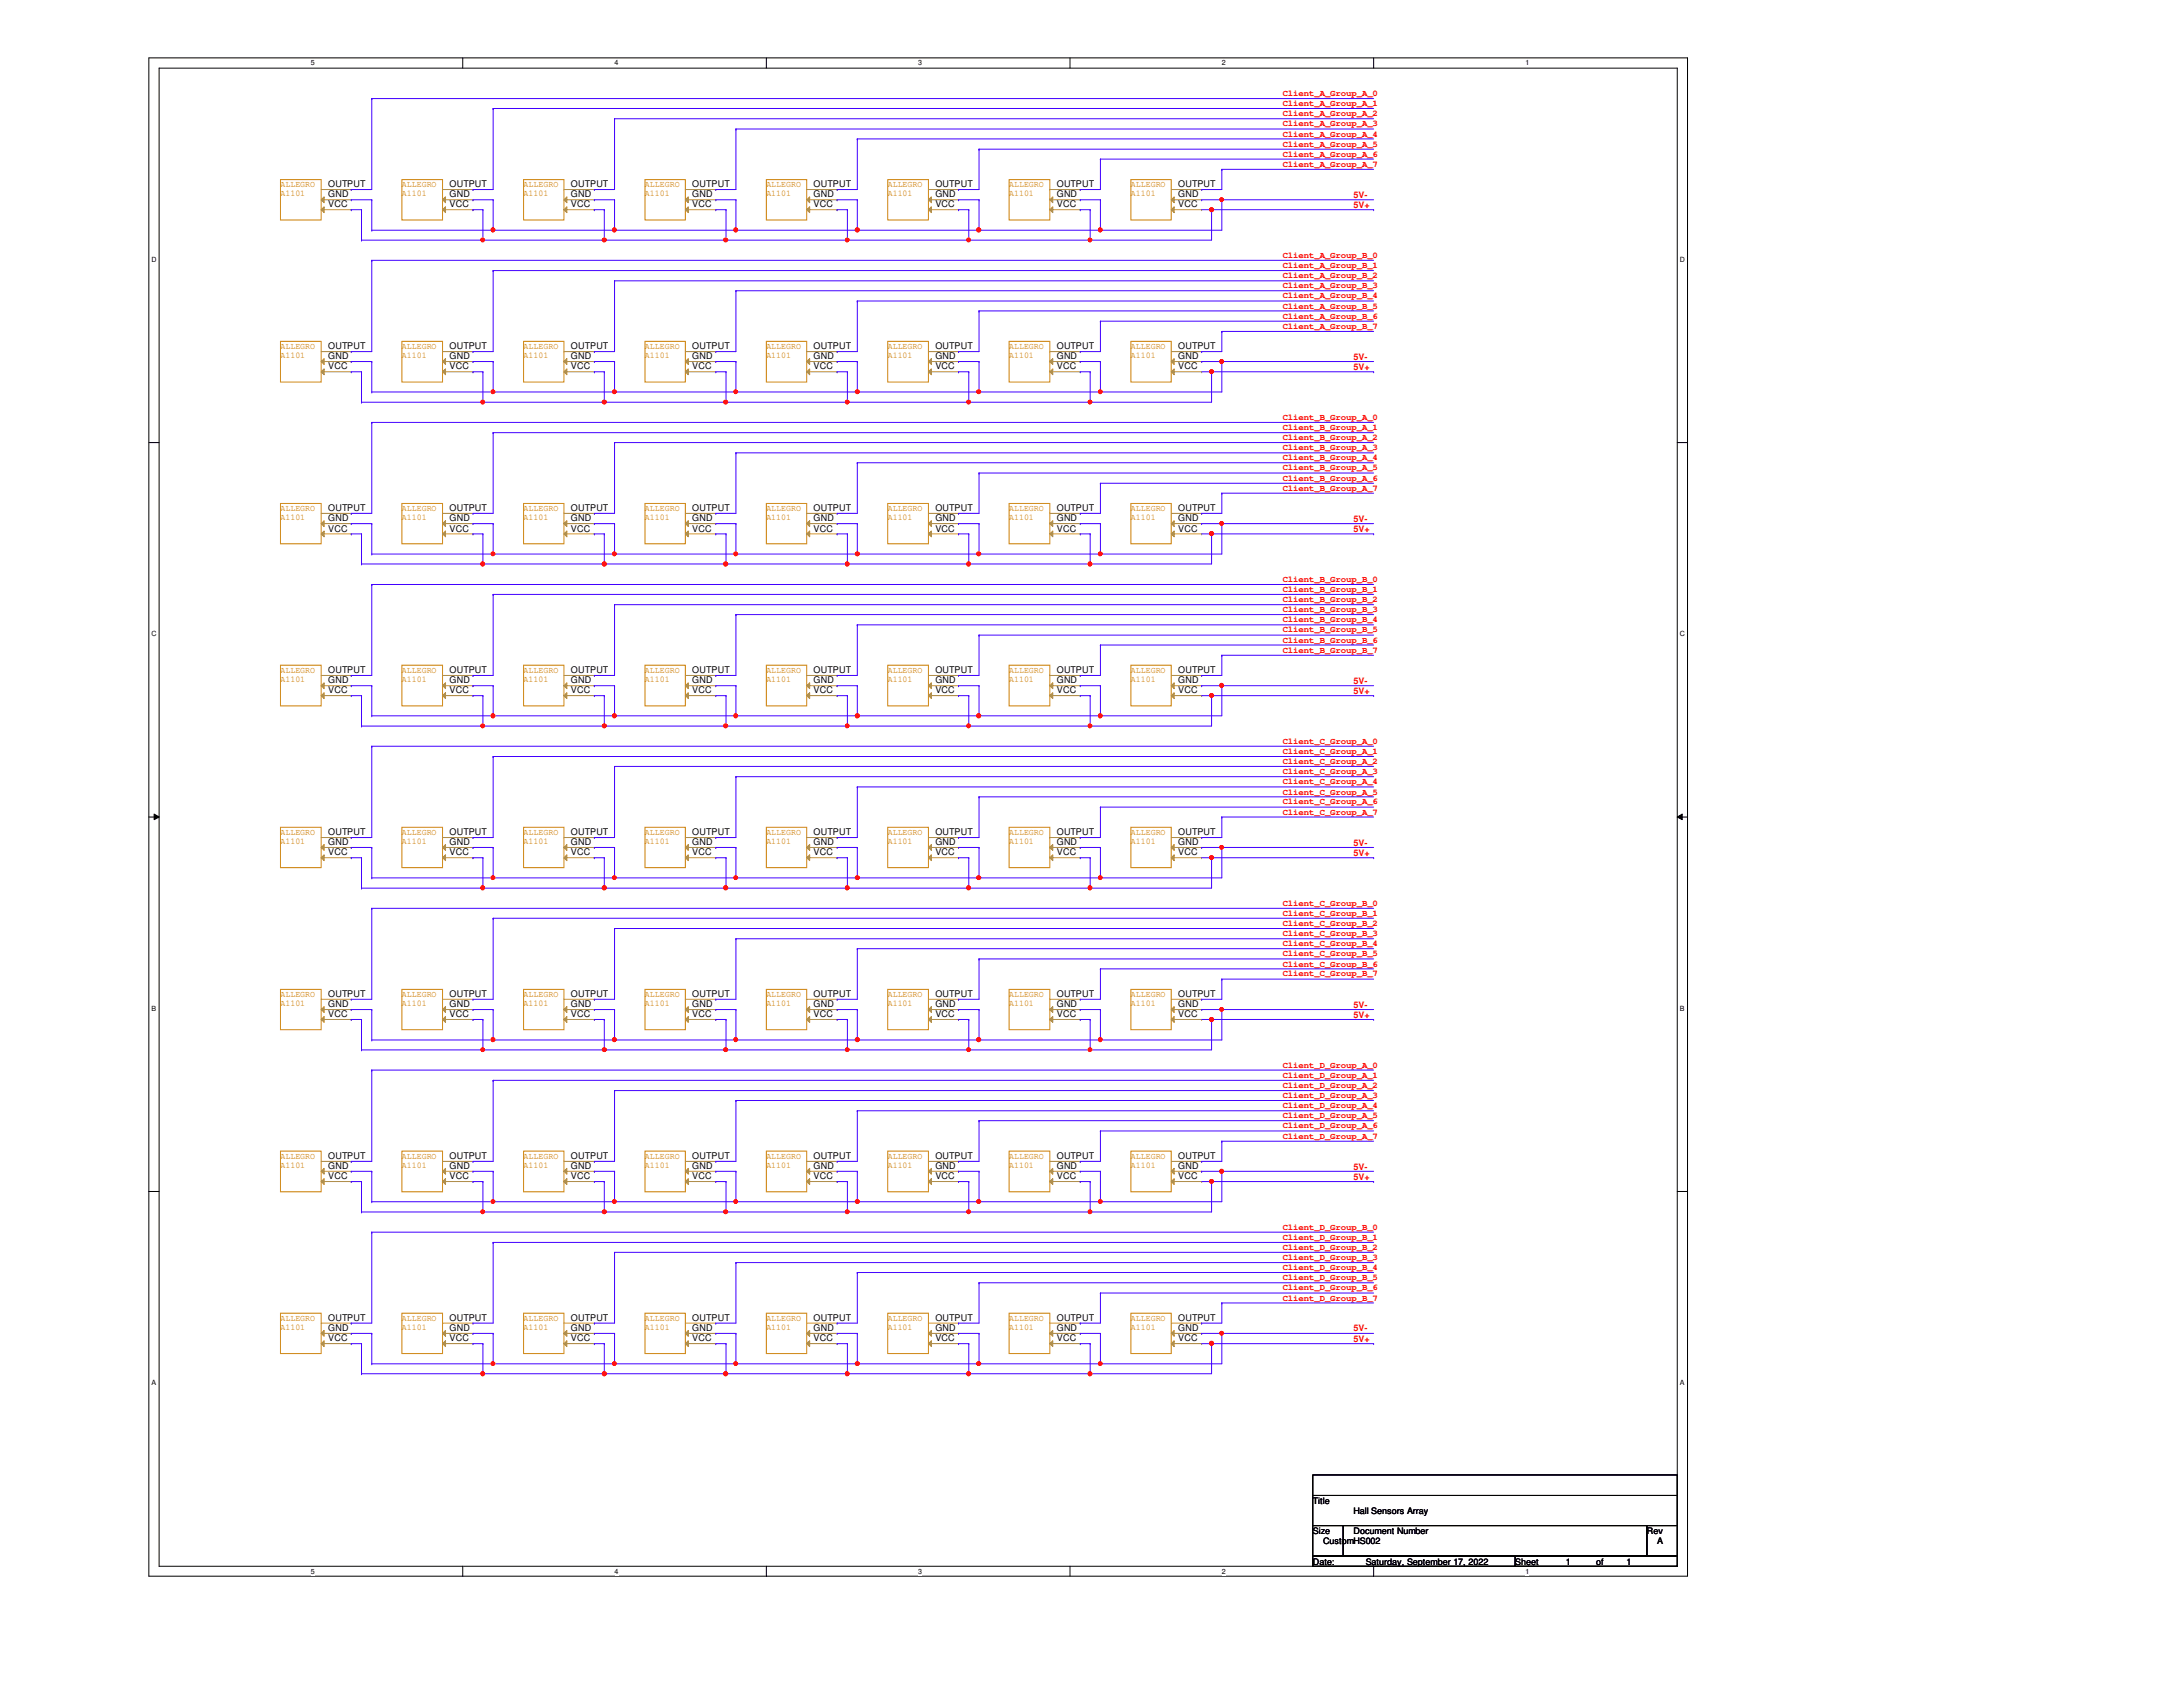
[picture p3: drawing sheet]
<svg xmlns="http://www.w3.org/2000/svg" width="279mm" height="216mm" viewBox="0 0 279 216" stroke-linecap="round" stroke-linejoin="round" font-family="sans-serif">
<defs><g id="words">
<g font-size="1.2">
<text x="42" y="24">OUTPUT</text>
<text x="57.5" y="24">OUTPUT</text>
<text x="73.1" y="24">OUTPUT</text>
<text x="88.6" y="24">OUTPUT</text>
<text x="104.1" y="24">OUTPUT</text>
<text x="119.7" y="24">OUTPUT</text>
<text x="135.3" y="24">OUTPUT</text>
<text x="150.8" y="24">OUTPUT</text>
<text x="42" y="25.3">GND</text>
<text x="42" y="26.5">VCC</text>
<text x="57.5" y="25.3">GND</text>
<text x="57.5" y="26.5">VCC</text>
<text x="73.1" y="25.3">GND</text>
<text x="73.1" y="26.5">VCC</text>
<text x="88.6" y="25.3">GND</text>
<text x="88.6" y="26.5">VCC</text>
<text x="104.1" y="25.3">GND</text>
<text x="104.1" y="26.5">VCC</text>
<text x="119.7" y="25.3">GND</text>
<text x="119.7" y="26.5">VCC</text>
<text x="135.3" y="25.3">GND</text>
<text x="135.3" y="26.5">VCC</text>
<text x="150.8" y="25.3">GND</text>
<text x="150.8" y="26.5">VCC</text>
<text x="42" y="46">GND</text>
<text x="42" y="44.7">OUTPUT</text>
<text x="42" y="47.3">VCC</text>
<text x="57.5" y="46">GND</text>
<text x="57.5" y="44.7">OUTPUT</text>
<text x="57.5" y="47.3">VCC</text>
<text x="73.1" y="46">GND</text>
<text x="73.1" y="44.7">OUTPUT</text>
<text x="73.1" y="47.3">VCC</text>
<text x="88.6" y="46">GND</text>
<text x="88.6" y="44.7">OUTPUT</text>
<text x="88.6" y="47.3">VCC</text>
<text x="104.1" y="46">GND</text>
<text x="104.1" y="44.7">OUTPUT</text>
<text x="104.1" y="47.3">VCC</text>
<text x="119.7" y="46">GND</text>
<text x="119.7" y="44.7">OUTPUT</text>
<text x="119.7" y="47.3">VCC</text>
<text x="135.3" y="46">GND</text>
<text x="135.3" y="44.7">OUTPUT</text>
<text x="135.3" y="47.3">VCC</text>
<text x="150.8" y="46">GND</text>
<text x="150.8" y="44.7">OUTPUT</text>
<text x="150.8" y="47.3">VCC</text>
<text x="42" y="65.4">OUTPUT</text>
<text x="57.5" y="65.4">OUTPUT</text>
<text x="73.1" y="65.4">OUTPUT</text>
<text x="88.6" y="65.4">OUTPUT</text>
<text x="104.1" y="65.4">OUTPUT</text>
<text x="119.7" y="65.4">OUTPUT</text>
<text x="135.3" y="65.4">OUTPUT</text>
<text x="150.8" y="65.4">OUTPUT</text>
<text x="42" y="66.7">GND</text>
<text x="42" y="68">VCC</text>
<text x="57.5" y="66.7">GND</text>
<text x="57.5" y="68">VCC</text>
<text x="73.1" y="66.7">GND</text>
<text x="73.1" y="68">VCC</text>
<text x="88.6" y="66.7">GND</text>
<text x="88.6" y="68">VCC</text>
<text x="104.1" y="66.7">GND</text>
<text x="104.1" y="68">VCC</text>
<text x="119.7" y="66.7">GND</text>
<text x="119.7" y="68">VCC</text>
<text x="135.3" y="66.7">GND</text>
<text x="135.3" y="68">VCC</text>
<text x="150.8" y="66.7">GND</text>
<text x="150.8" y="68">VCC</text>
<text x="42" y="87.5">GND</text>
<text x="42" y="86.1">OUTPUT</text>
<text x="42" y="88.7">VCC</text>
<text x="57.5" y="87.5">GND</text>
<text x="57.5" y="86.1">OUTPUT</text>
<text x="57.5" y="88.7">VCC</text>
<text x="73.1" y="87.5">GND</text>
<text x="73.1" y="86.1">OUTPUT</text>
<text x="73.1" y="88.7">VCC</text>
<text x="88.6" y="87.5">GND</text>
<text x="88.6" y="86.1">OUTPUT</text>
<text x="88.6" y="88.7">VCC</text>
<text x="104.1" y="87.5">GND</text>
<text x="104.1" y="86.1">OUTPUT</text>
<text x="104.1" y="88.7">VCC</text>
<text x="119.7" y="87.5">GND</text>
<text x="119.7" y="86.1">OUTPUT</text>
<text x="119.7" y="88.7">VCC</text>
<text x="135.3" y="87.5">GND</text>
<text x="135.3" y="86.1">OUTPUT</text>
<text x="135.3" y="88.7">VCC</text>
<text x="150.8" y="87.5">GND</text>
<text x="150.8" y="86.1">OUTPUT</text>
<text x="150.8" y="88.7">VCC</text>
<text x="42" y="106.9">OUTPUT</text>
<text x="57.5" y="106.9">OUTPUT</text>
<text x="73.1" y="106.9">OUTPUT</text>
<text x="88.6" y="106.9">OUTPUT</text>
<text x="104.1" y="106.9">OUTPUT</text>
<text x="119.7" y="106.9">OUTPUT</text>
<text x="135.3" y="106.9">OUTPUT</text>
<text x="150.8" y="106.9">OUTPUT</text>
<text x="42" y="108.2">GND</text>
<text x="42" y="109.5">VCC</text>
<text x="57.5" y="108.2">GND</text>
<text x="57.5" y="109.5">VCC</text>
<text x="73.1" y="108.2">GND</text>
<text x="73.1" y="109.5">VCC</text>
<text x="88.6" y="108.2">GND</text>
<text x="88.6" y="109.5">VCC</text>
<text x="104.1" y="108.2">GND</text>
<text x="104.1" y="109.5">VCC</text>
<text x="119.7" y="108.2">GND</text>
<text x="119.7" y="109.5">VCC</text>
<text x="135.3" y="108.2">GND</text>
<text x="135.3" y="109.5">VCC</text>
<text x="150.8" y="108.2">GND</text>
<text x="150.8" y="109.5">VCC</text>
<text x="42" y="128.9">GND</text>
<text x="42" y="127.6">OUTPUT</text>
<text x="42" y="130.2">VCC</text>
<text x="57.5" y="128.9">GND</text>
<text x="57.5" y="127.6">OUTPUT</text>
<text x="57.5" y="130.2">VCC</text>
<text x="73.1" y="128.9">GND</text>
<text x="73.1" y="127.6">OUTPUT</text>
<text x="73.1" y="130.2">VCC</text>
<text x="88.6" y="128.9">GND</text>
<text x="88.6" y="127.6">OUTPUT</text>
<text x="88.6" y="130.2">VCC</text>
<text x="104.1" y="128.9">GND</text>
<text x="104.1" y="127.6">OUTPUT</text>
<text x="104.1" y="130.2">VCC</text>
<text x="119.7" y="128.9">GND</text>
<text x="119.7" y="127.6">OUTPUT</text>
<text x="119.7" y="130.2">VCC</text>
<text x="135.3" y="128.9">GND</text>
<text x="135.3" y="127.6">OUTPUT</text>
<text x="135.3" y="130.2">VCC</text>
<text x="150.8" y="128.9">GND</text>
<text x="150.8" y="127.6">OUTPUT</text>
<text x="150.8" y="130.2">VCC</text>
<text x="42" y="149.6">GND</text>
<text x="42" y="148.3">OUTPUT</text>
<text x="57.5" y="149.6">GND</text>
<text x="57.5" y="148.3">OUTPUT</text>
<text x="73.1" y="149.6">GND</text>
<text x="73.1" y="148.3">OUTPUT</text>
<text x="88.6" y="149.6">GND</text>
<text x="88.6" y="148.3">OUTPUT</text>
<text x="104.1" y="149.6">GND</text>
<text x="104.1" y="148.3">OUTPUT</text>
<text x="119.7" y="149.6">GND</text>
<text x="119.7" y="148.3">OUTPUT</text>
<text x="135.3" y="149.6">GND</text>
<text x="135.3" y="148.3">OUTPUT</text>
<text x="150.8" y="149.6">GND</text>
<text x="150.8" y="148.3">OUTPUT</text>
<text x="42" y="150.9">VCC</text>
<text x="57.5" y="150.9">VCC</text>
<text x="73.1" y="150.9">VCC</text>
<text x="88.6" y="150.9">VCC</text>
<text x="104.1" y="150.9">VCC</text>
<text x="119.7" y="150.9">VCC</text>
<text x="135.3" y="150.9">VCC</text>
<text x="150.8" y="150.9">VCC</text>
<text x="42" y="170.3">GND</text>
<text x="42" y="169">OUTPUT</text>
<text x="42" y="171.7">VCC</text>
<text x="57.5" y="170.3">GND</text>
<text x="57.5" y="169">OUTPUT</text>
<text x="57.5" y="171.7">VCC</text>
<text x="73.1" y="170.3">GND</text>
<text x="73.1" y="169">OUTPUT</text>
<text x="73.1" y="171.7">VCC</text>
<text x="88.6" y="170.3">GND</text>
<text x="88.6" y="169">OUTPUT</text>
<text x="88.6" y="171.7">VCC</text>
<text x="104.1" y="170.3">GND</text>
<text x="104.1" y="169">OUTPUT</text>
<text x="104.1" y="171.7">VCC</text>
<text x="119.7" y="170.3">GND</text>
<text x="119.7" y="169">OUTPUT</text>
<text x="119.7" y="171.7">VCC</text>
<text x="135.3" y="170.3">GND</text>
<text x="135.3" y="169">OUTPUT</text>
<text x="135.3" y="171.7">VCC</text>
<text x="150.8" y="170.3">GND</text>
<text x="150.8" y="169">OUTPUT</text>
<text x="150.8" y="171.7">VCC</text>
</g>
<g font-size="1.1" fill="#f00">
<text x="164.2" y="12.3">Client_A_Group_A_0</text>
<text x="164.2" y="13.6">Client_A_Group_A_1</text>
<text x="164.2" y="14.9">Client_A_Group_A_2</text>
<text x="164.2" y="16.2">Client_A_Group_A_3</text>
<text x="164.2" y="17.5">Client_A_Group_A_4</text>
<text x="164.2" y="18.8">Client_A_Group_A_5</text>
<text x="164.2" y="20.1">Client_A_Group_A_6</text>
<text x="164.2" y="21.3">Client_A_Group_A_7</text>
<text x="173.2" y="25.3">5V-</text>
<text x="173.2" y="26.6">5V+</text>
<text x="164.2" y="33">Client_A_Group_B_0</text>
<text x="164.2" y="34.3">Client_A_Group_B_1</text>
<text x="164.2" y="35.6">Client_A_Group_B_2</text>
<text x="164.2" y="36.9">Client_A_Group_B_3</text>
<text x="164.2" y="38.2">Client_A_Group_B_4</text>
<text x="164.2" y="39.5">Client_A_Group_B_5</text>
<text x="164.2" y="40.8">Client_A_Group_B_6</text>
<text x="164.2" y="42.1">Client_A_Group_B_7</text>
<text x="173.2" y="46.1">5V-</text>
<text x="173.2" y="47.3">5V+</text>
<text x="164.2" y="53.7">Client_B_Group_A_0</text>
<text x="164.2" y="55">Client_B_Group_A_1</text>
<text x="164.2" y="56.3">Client_B_Group_A_2</text>
<text x="164.2" y="57.6">Client_B_Group_A_3</text>
<text x="164.2" y="58.9">Client_B_Group_A_4</text>
<text x="164.2" y="60.2">Client_B_Group_A_5</text>
<text x="164.2" y="61.5">Client_B_Group_A_6</text>
<text x="164.2" y="62.8">Client_B_Group_A_7</text>
<text x="173.2" y="66.8">5V-</text>
<text x="173.2" y="68.1">5V+</text>
<text x="164.2" y="74.5">Client_B_Group_B_0</text>
<text x="164.2" y="75.8">Client_B_Group_B_1</text>
<text x="164.2" y="77">Client_B_Group_B_2</text>
<text x="164.2" y="78.4">Client_B_Group_B_3</text>
<text x="164.2" y="79.6">Client_B_Group_B_4</text>
<text x="164.2" y="80.9">Client_B_Group_B_5</text>
<text x="164.2" y="82.3">Client_B_Group_B_6</text>
<text x="164.2" y="83.5">Client_B_Group_B_7</text>
<text x="173.2" y="87.5">5V-</text>
<text x="173.2" y="88.8">5V+</text>
<text x="164.2" y="95.2">Client_C_Group_A_0</text>
<text x="164.2" y="96.5">Client_C_Group_A_1</text>
<text x="164.2" y="97.8">Client_C_Group_A_2</text>
<text x="164.2" y="99.1">Client_C_Group_A_3</text>
<text x="164.2" y="100.4">Client_C_Group_A_4</text>
<text x="164.2" y="101.7">Client_C_Group_A_5</text>
<text x="164.2" y="103">Client_C_Group_A_6</text>
<text x="164.2" y="104.3">Client_C_Group_A_7</text>
<text x="173.2" y="108.2">5V-</text>
<text x="173.2" y="109.5">5V+</text>
<text x="164.2" y="115.9">Client_C_Group_B_0</text>
<text x="164.2" y="117.2">Client_C_Group_B_1</text>
<text x="164.2" y="118.5">Client_C_Group_B_2</text>
<text x="164.2" y="119.8">Client_C_Group_B_3</text>
<text x="164.2" y="121.1">Client_C_Group_B_4</text>
<text x="164.2" y="122.4">Client_C_Group_B_5</text>
<text x="164.2" y="123.7">Client_C_Group_B_6</text>
<text x="164.2" y="125">Client_C_Group_B_7</text>
<text x="173.2" y="128.9">5V-</text>
<text x="173.2" y="130.3">5V+</text>
<text x="164.2" y="136.7">Client_D_Group_A_0</text>
<text x="164.2" y="137.9">Client_D_Group_A_1</text>
<text x="164.2" y="139.2">Client_D_Group_A_2</text>
<text x="164.2" y="140.5">Client_D_Group_A_3</text>
<text x="164.2" y="141.8">Client_D_Group_A_4</text>
<text x="164.2" y="143.1">Client_D_Group_A_5</text>
<text x="164.2" y="144.4">Client_D_Group_A_6</text>
<text x="164.2" y="145.7">Client_D_Group_A_7</text>
<text x="173.2" y="149.7">5V-</text>
<text x="173.2" y="151">5V+</text>
<text x="164.2" y="157.4">Client_D_Group_B_0</text>
<text x="164.2" y="158.7">Client_D_Group_B_1</text>
<text x="164.2" y="160">Client_D_Group_B_2</text>
<text x="164.2" y="161.2">Client_D_Group_B_3</text>
<text x="164.2" y="162.6">Client_D_Group_B_4</text>
<text x="164.2" y="163.8">Client_D_Group_B_5</text>
<text x="164.2" y="165.1">Client_D_Group_B_6</text>
<text x="164.2" y="166.5">Client_D_Group_B_7</text>
<text x="173.2" y="170.4">5V-</text>
<text x="173.2" y="171.7">5V+</text>
</g>
<g font-size="1.1" fill="#cc8006">
<text x="35.9" y="24">ALLEGRO</text>
<text x="51.4" y="24">ALLEGRO</text>
<text x="67" y="24">ALLEGRO</text>
<text x="82.5" y="24">ALLEGRO</text>
<text x="98.1" y="24">ALLEGRO</text>
<text x="113.6" y="24">ALLEGRO</text>
<text x="129.2" y="24">ALLEGRO</text>
<text x="144.7" y="24">ALLEGRO</text>
<text x="35.9" y="25.1">A1101</text>
<text x="51.4" y="25.1">A1101</text>
<text x="67" y="25.1">A1101</text>
<text x="82.5" y="25.1">A1101</text>
<text x="98.1" y="25.1">A1101</text>
<text x="113.6" y="25.1">A1101</text>
<text x="129.2" y="25.1">A1101</text>
<text x="144.7" y="25.1">A1101</text>
<text x="35.9" y="44.7">ALLEGRO</text>
<text x="35.9" y="45.8">A1101</text>
<text x="51.4" y="44.7">ALLEGRO</text>
<text x="51.4" y="45.8">A1101</text>
<text x="67" y="44.7">ALLEGRO</text>
<text x="67" y="45.8">A1101</text>
<text x="82.5" y="44.7">ALLEGRO</text>
<text x="82.5" y="45.8">A1101</text>
<text x="98.1" y="44.7">ALLEGRO</text>
<text x="98.1" y="45.8">A1101</text>
<text x="113.6" y="44.7">ALLEGRO</text>
<text x="113.6" y="45.8">A1101</text>
<text x="129.2" y="44.7">ALLEGRO</text>
<text x="129.2" y="45.8">A1101</text>
<text x="144.7" y="44.7">ALLEGRO</text>
<text x="144.7" y="45.8">A1101</text>
<text x="35.9" y="65.4">ALLEGRO</text>
<text x="51.4" y="65.4">ALLEGRO</text>
<text x="67" y="65.4">ALLEGRO</text>
<text x="82.5" y="65.4">ALLEGRO</text>
<text x="98.1" y="65.4">ALLEGRO</text>
<text x="113.6" y="65.4">ALLEGRO</text>
<text x="129.2" y="65.4">ALLEGRO</text>
<text x="144.7" y="65.4">ALLEGRO</text>
<text x="35.9" y="66.5">A1101</text>
<text x="51.4" y="66.5">A1101</text>
<text x="67" y="66.5">A1101</text>
<text x="82.5" y="66.5">A1101</text>
<text x="98.1" y="66.5">A1101</text>
<text x="113.6" y="66.5">A1101</text>
<text x="129.2" y="66.5">A1101</text>
<text x="144.7" y="66.5">A1101</text>
<text x="35.9" y="86.1">ALLEGRO</text>
<text x="35.9" y="87.2">A1101</text>
<text x="51.4" y="86.1">ALLEGRO</text>
<text x="51.4" y="87.2">A1101</text>
<text x="67" y="86.1">ALLEGRO</text>
<text x="67" y="87.2">A1101</text>
<text x="82.5" y="86.1">ALLEGRO</text>
<text x="82.5" y="87.2">A1101</text>
<text x="98.1" y="86.1">ALLEGRO</text>
<text x="98.1" y="87.2">A1101</text>
<text x="113.6" y="86.1">ALLEGRO</text>
<text x="113.6" y="87.2">A1101</text>
<text x="129.2" y="86.1">ALLEGRO</text>
<text x="129.2" y="87.2">A1101</text>
<text x="144.7" y="86.1">ALLEGRO</text>
<text x="144.7" y="87.2">A1101</text>
<text x="35.9" y="106.8">ALLEGRO</text>
<text x="35.9" y="108">A1101</text>
<text x="51.4" y="106.8">ALLEGRO</text>
<text x="51.4" y="108">A1101</text>
<text x="67" y="106.8">ALLEGRO</text>
<text x="67" y="108">A1101</text>
<text x="82.5" y="106.8">ALLEGRO</text>
<text x="82.5" y="108">A1101</text>
<text x="98.1" y="106.8">ALLEGRO</text>
<text x="98.1" y="108">A1101</text>
<text x="113.6" y="106.8">ALLEGRO</text>
<text x="113.6" y="108">A1101</text>
<text x="129.2" y="106.8">ALLEGRO</text>
<text x="129.2" y="108">A1101</text>
<text x="144.7" y="106.8">ALLEGRO</text>
<text x="144.7" y="108">A1101</text>
<text x="35.9" y="127.6">ALLEGRO</text>
<text x="35.9" y="128.7">A1101</text>
<text x="51.4" y="127.6">ALLEGRO</text>
<text x="51.4" y="128.7">A1101</text>
<text x="67" y="127.6">ALLEGRO</text>
<text x="67" y="128.7">A1101</text>
<text x="82.5" y="127.6">ALLEGRO</text>
<text x="82.5" y="128.7">A1101</text>
<text x="98.1" y="127.6">ALLEGRO</text>
<text x="98.1" y="128.7">A1101</text>
<text x="113.6" y="127.6">ALLEGRO</text>
<text x="113.6" y="128.7">A1101</text>
<text x="129.2" y="127.6">ALLEGRO</text>
<text x="129.2" y="128.7">A1101</text>
<text x="144.7" y="127.6">ALLEGRO</text>
<text x="144.7" y="128.7">A1101</text>
<text x="35.9" y="148.3">ALLEGRO</text>
<text x="35.9" y="149.4">A1101</text>
<text x="51.4" y="148.3">ALLEGRO</text>
<text x="51.4" y="149.4">A1101</text>
<text x="67" y="148.3">ALLEGRO</text>
<text x="67" y="149.4">A1101</text>
<text x="82.5" y="148.3">ALLEGRO</text>
<text x="82.5" y="149.4">A1101</text>
<text x="98.1" y="148.3">ALLEGRO</text>
<text x="98.1" y="149.4">A1101</text>
<text x="113.6" y="148.3">ALLEGRO</text>
<text x="113.6" y="149.4">A1101</text>
<text x="129.2" y="148.3">ALLEGRO</text>
<text x="129.2" y="149.4">A1101</text>
<text x="144.7" y="148.3">ALLEGRO</text>
<text x="144.7" y="149.4">A1101</text>
<text x="35.9" y="169">ALLEGRO</text>
<text x="35.9" y="170.2">A1101</text>
<text x="51.4" y="169">ALLEGRO</text>
<text x="51.4" y="170.2">A1101</text>
<text x="67" y="169">ALLEGRO</text>
<text x="67" y="170.2">A1101</text>
<text x="82.5" y="169">ALLEGRO</text>
<text x="82.5" y="170.2">A1101</text>
<text x="98.1" y="169">ALLEGRO</text>
<text x="98.1" y="170.2">A1101</text>
<text x="113.6" y="169">ALLEGRO</text>
<text x="113.6" y="170.2">A1101</text>
<text x="129.2" y="169">ALLEGRO</text>
<text x="129.2" y="170.2">A1101</text>
<text x="144.7" y="169">ALLEGRO</text>
<text x="144.7" y="170.2">A1101</text>
</g>
<g font-size="1.1">
<text x="168" y="192.5">Title</text>
<text x="168" y="196.3">Size</text>
<text x="169.3" y="197.7">CustomHS002</text>
<text x="173.2" y="196.3">Document Number</text>
<text x="173.2" y="193.8">Hall Sensors Array</text>
<text x="210.8" y="196.3">Rev</text>
<text x="212.1" y="197.7">A</text>
<text x="168" y="200.2">Date:</text>
<text x="174.8" y="200.2">Saturday, September 17, 2022</text>
<text x="193.9" y="200.2">Sheet</text>
<text x="200.4" y="200.2">1</text>
<text x="204.3" y="200.2">of</text>
<text x="208.2" y="200.2">1</text>
</g>
<g font-size=".9">
<text x="39.8" y="8.4">5</text>
<text x="78.7" y="8.4">4</text>
<text x="117.5" y="8.4">3</text>
<text x="156.4" y="8.4">2</text>
<text x="195.2" y="8.4">1</text>
<text x="19.4" y="33.5">D</text>
<text x="215" y="33.5">D</text>
<text x="19.4" y="81.4">C</text>
<text x="215" y="81.4">C</text>
<text x="19.4" y="129.3">B</text>
<text x="215" y="129.3">B</text>
<text x="19.4" y="177.2">A</text>
<text x="215" y="177.2">A</text>
<text x="39.8" y="201.4">5</text>
<text x="78.7" y="201.4">4</text>
<text x="117.5" y="201.4">3</text>
<text x="156.4" y="201.4">2</text>
<text x="195.2" y="201.4">1</text>
</g>
</g></defs>
<path d="M19.1 7.4h196.9v194.3h-196.9zM20.4 8.7h194.3v191.7h-194.3z" fill="none" stroke="#000" stroke-width=".13"/>
<g fill="#fff">
<path d="M39.8 7.6h.5v1h-.5z"/>
<path d="M39.8 200.6h.5v1h-.5z"/>
</g>
<path d="M59.2 7.4v1.3M59.2 200.4v1.4" fill="none" stroke="#000" stroke-width=".13"/>
<g fill="#fff">
<path d="M78.7 7.6h.5v1h-.5z"/>
<path d="M78.7 200.6h.5v1h-.5z"/>
</g>
<path d="M98.1 7.4v1.3M98.1 200.4v1.4" fill="none" stroke="#000" stroke-width=".13"/>
<g fill="#fff">
<path d="M117.5 7.6h.5v1h-.5z"/>
<path d="M117.5 200.6h.5v1h-.5z"/>
</g>
<path d="M136.9 7.4v1.3M136.9 200.4v1.4" fill="none" stroke="#000" stroke-width=".13"/>
<g fill="#fff">
<path d="M156.4 7.6h.5v1h-.5z"/>
<path d="M156.4 200.6h.5v1h-.5z"/>
</g>
<path d="M175.8 7.4v1.3M175.8 200.4v1.4" fill="none" stroke="#000" stroke-width=".13"/>
<g fill="#fff">
<path d="M195.2 7.6h.5v1h-.5z"/>
<path d="M195.2 200.6h.5v1h-.5z"/>
<path d="M19.4 32.7h.6v1h-.6z"/>
<path d="M215 32.7h.6v1h-.6z"/>
<path d="M19.4 80.6h.6v1h-.6z"/>
<path d="M215 80.6h.6v1h-.6z"/>
</g>
<path d="M19.1 56.6h1.3M214.7 56.6h1.3" fill="none" stroke="#000" stroke-width=".13"/>
<g fill="#fff">
<path d="M19.4 128.5h.6v1h-.6z"/>
<path d="M215 128.5h.6v1h-.6z"/>
</g>
<path d="M19.1 104.6h1.3M19.7 104.2l.7 .4-.7 .3zM214.7 104.6l.6-.4v.7zM214.7 104.6h1.3" fill="none" stroke="#000" stroke-width=".13"/>
<path d="M19.7 104.2l.7 .4-.7 .3zM214.7 104.6l.6-.4v.7z" fill="#000"/>
<g fill="#fff">
<path d="M19.4 176.4h.5v1.1h-.5z"/>
<path d="M215 176.4h.6v1.1h-.6z"/>
</g>
<path d="M19.1 152.5h1.3M214.7 152.5h1.3M168 188.8h46.7v2.6h-46.7zM168 191.4h46.7v3.8h-46.7zM168 195.2h3.9v3.9h-3.9zM168 199.1h25.9v1.3h-25.9zM171.9 195.2h38.9v3.9h-38.9zM193.9 199.1h20.8v1.3h-20.8zM210.8 195.2h3.9v3.9h-3.9z" fill="none" stroke="#000" stroke-width=".13"/>
<path d="M129.2 105.9h5.2v5.1h-5.2z" fill="none" stroke="#cc8006" stroke-width=".13"/>
<path d="M134.4 108.5l.3-.4v.7z" fill="#a84"/>
<path d="M134.4 108.5l.3-.4v.7zM134.4 108.5h3.9M134.4 107.2h3.9M138.3 108.5h.1M138.3 107.2h.1" fill="none" stroke="#a84" stroke-width=".13"/>
<path d="M134.4 109.8l.3-.4v.8z" fill="#a84"/>
<path d="M134.4 109.8l.3-.4v.8zM134.4 109.8h3.9M138.3 109.8h.1" fill="none" stroke="#a84" stroke-width=".13"/>
<path d="M113.6 43.7h5.2v5.2h-5.2z" fill="none" stroke="#cc8006" stroke-width=".13"/>
<path d="M118.8 46.3l.4-.4v.8z" fill="#a84"/>
<path d="M118.8 46.3l.4-.4v.8zM118.8 46.3h3.9M118.8 45h3.9M122.7 46.3h.1M122.7 45h.1" fill="none" stroke="#a84" stroke-width=".13"/>
<path d="M119.2 47.2v.8l-.4-.4z" fill="#a84"/>
<path d="M118.8 47.6h3.9M119.2 47.2v.8l-.4-.4zM122.7 47.6h.1" fill="none" stroke="#a84" stroke-width=".13"/>
<path d="M98.1 168.1h5.2v5.1h-5.2z" fill="none" stroke="#cc8006" stroke-width=".13"/>
<path d="M103.3 170.6l.3-.3v.7z" fill="#a84"/>
<path d="M103.3 170.6l.3-.3v.7zM103.3 170.6h3.8M103.3 169.3h3.8M107.1 170.6h.1M107.1 169.3h.1" fill="none" stroke="#a84" stroke-width=".13"/>
<path d="M103.6 171.6v.7l-.3-.3z" fill="#a84"/>
<path d="M103.3 172h3.8M103.6 171.6v.7l-.3-.3zM107.1 172h.1" fill="none" stroke="#a84" stroke-width=".13"/>
<path d="M51.4 105.9h5.2v5.1h-5.2z" fill="none" stroke="#cc8006" stroke-width=".13"/>
<path d="M56.6 108.5l.4-.4v.7z" fill="#a84"/>
<path d="M56.6 108.5l.4-.4v.7zM56.6 108.5h3.9M56.6 107.2h3.9M60.5 108.5h.1M60.5 107.2h.1" fill="none" stroke="#a84" stroke-width=".13"/>
<path d="M56.6 109.8l.4-.4v.8z" fill="#a84"/>
<path d="M56.6 109.8l.4-.4v.8zM56.6 109.8h3.9M60.5 109.8h.1" fill="none" stroke="#a84" stroke-width=".13"/>
<path d="M113.6 64.4h5.2v5.2h-5.2z" fill="none" stroke="#cc8006" stroke-width=".13"/>
<path d="M118.8 67l.4-.4v.8z" fill="#a84"/>
<path d="M118.8 67l.4-.4v.8zM118.8 67h3.9M118.8 65.7h3.9M122.7 67h.1M122.7 65.7h.1" fill="none" stroke="#a84" stroke-width=".13"/>
<path d="M119.2 67.9v.8l-.4-.4z" fill="#a84"/>
<path d="M118.8 68.3h3.9M119.2 67.9v.8l-.4-.4zM122.7 68.3h.1" fill="none" stroke="#a84" stroke-width=".13"/>
<path d="M129.2 23h5.2v5.2h-5.2z" fill="none" stroke="#cc8006" stroke-width=".13"/>
<path d="M134.4 25.6l.3-.4v.7z" fill="#a84"/>
<path d="M134.4 25.6l.3-.4v.7zM134.4 25.6h3.9M134.4 24.3h3.9M138.3 25.6h.1M138.3 24.3h.1" fill="none" stroke="#a84" stroke-width=".13"/>
<path d="M134.4 26.8l.3-.3v.7z" fill="#a84"/>
<path d="M134.4 26.8l.3-.3v.7zM134.4 26.8h3.9M138.3 26.8h.1" fill="none" stroke="#a84" stroke-width=".13"/>
<path d="M35.9 43.7h5.2v5.2h-5.2z" fill="none" stroke="#cc8006" stroke-width=".13"/>
<path d="M41.1 46.3l.4-.4v.8z" fill="#a84"/>
<path d="M41.1 46.3l.4-.4v.8zM41.1 46.3h3.9M41.1 45h3.9M45 46.3h.1M45 45h.1" fill="none" stroke="#a84" stroke-width=".13"/>
<path d="M41.1 47.6l.4-.4v.8z" fill="#a84"/>
<path d="M41.1 47.6l.4-.4v.8zM41.1 47.6h3.9M45 47.6h.1" fill="none" stroke="#a84" stroke-width=".13"/>
<path d="M129.2 126.6h5.2v5.2h-5.2z" fill="none" stroke="#cc8006" stroke-width=".13"/>
<path d="M134.4 129.2l.3-.4v.8z" fill="#a84"/>
<path d="M134.4 129.2l.3-.4v.8zM134.4 129.2h3.9M134.4 127.9h3.9M138.3 129.2h.1M138.3 127.9h.1" fill="none" stroke="#a84" stroke-width=".13"/>
<path d="M134.4 130.5l.3-.4v.8z" fill="#a84"/>
<path d="M134.4 130.5l.3-.4v.8zM134.4 130.5h3.9M138.3 130.5h.1" fill="none" stroke="#a84" stroke-width=".13"/>
<path d="M129.2 147.3h5.2v5.2h-5.2z" fill="none" stroke="#cc8006" stroke-width=".13"/>
<path d="M134.4 149.9l.3-.4v.8z" fill="#a84"/>
<path d="M134.4 149.9l.3-.4v.8zM134.4 149.9h3.9M134.4 148.6h3.9M138.3 149.9h.1M138.3 148.6h.1" fill="none" stroke="#a84" stroke-width=".13"/>
<path d="M134.7 150.8v.8l-.3-.4z" fill="#a84"/>
<path d="M134.4 151.2h3.9M134.7 150.8v.8l-.3-.4zM138.3 151.2h.1" fill="none" stroke="#a84" stroke-width=".13"/>
<path d="M35.9 64.4h5.2v5.2h-5.2z" fill="none" stroke="#cc8006" stroke-width=".13"/>
<path d="M41.1 67l.4-.4v.8z" fill="#a84"/>
<path d="M41.1 67l.4-.4v.8zM41.1 67h3.9M41.1 65.7h3.9M45 67h.1M45 65.7h.1" fill="none" stroke="#a84" stroke-width=".13"/>
<path d="M41.1 68.3l.4-.4v.8z" fill="#a84"/>
<path d="M41.1 68.3l.4-.4v.8zM41.1 68.3h3.9M45 68.3h.1" fill="none" stroke="#a84" stroke-width=".13"/>
<path d="M51.4 23h5.2v5.2h-5.2z" fill="none" stroke="#cc8006" stroke-width=".13"/>
<path d="M56.6 25.6l.4-.4v.7z" fill="#a84"/>
<path d="M56.6 25.6l.4-.4v.7zM56.6 25.6h3.9M56.6 24.3h3.9M60.5 25.6h.1M60.5 24.3h.1" fill="none" stroke="#a84" stroke-width=".13"/>
<path d="M56.6 26.8l.4-.3v.7z" fill="#a84"/>
<path d="M56.6 26.8l.4-.3v.7zM56.6 26.8h3.9M60.5 26.8h.1" fill="none" stroke="#a84" stroke-width=".13"/>
<path d="M113.6 85.1h5.2v5.2h-5.2z" fill="none" stroke="#cc8006" stroke-width=".13"/>
<path d="M118.8 87.8l.4-.4v.7z" fill="#a84"/>
<path d="M118.8 87.8l.4-.4v.7zM118.8 87.8h3.9M118.8 86.4h3.9M122.7 87.8h.1M122.7 86.4h.1" fill="none" stroke="#a84" stroke-width=".13"/>
<path d="M118.8 89l.4-.4v.8z" fill="#a84"/>
<path d="M118.8 89l.4-.4v.8zM118.8 89h3.9M122.7 89h.1" fill="none" stroke="#a84" stroke-width=".13"/>
<path d="M51.4 126.6h5.2v5.2h-5.2z" fill="none" stroke="#cc8006" stroke-width=".13"/>
<path d="M56.6 129.2l.4-.4v.8z" fill="#a84"/>
<path d="M56.6 129.2l.4-.4v.8zM56.6 129.2h3.9M56.6 127.9h3.9M60.5 129.2h.1M60.5 127.9h.1" fill="none" stroke="#a84" stroke-width=".13"/>
<path d="M56.6 130.5l.4-.4v.8z" fill="#a84"/>
<path d="M56.6 130.5l.4-.4v.8zM56.6 130.5h3.9M60.5 130.5h.1" fill="none" stroke="#a84" stroke-width=".13"/>
<path d="M51.4 147.3h5.2v5.2h-5.2z" fill="none" stroke="#cc8006" stroke-width=".13"/>
<path d="M56.6 149.9l.4-.4v.8z" fill="#a84"/>
<path d="M56.6 149.9l.4-.4v.8zM56.6 149.9h3.9M56.6 148.6h3.9M60.5 149.9h.1M60.5 148.6h.1" fill="none" stroke="#a84" stroke-width=".13"/>
<path d="M57 150.8v.8l-.4-.4z" fill="#a84"/>
<path d="M56.6 151.2h3.9M57 150.8v.8l-.4-.4zM60.5 151.2h.1" fill="none" stroke="#a84" stroke-width=".13"/>
<path d="M144.7 43.7h5.2v5.2h-5.2z" fill="none" stroke="#cc8006" stroke-width=".13"/>
<path d="M150.3 45.9v.8l-.4-.4z" fill="#a84"/>
<path d="M149.9 46.3h3.9M149.9 45h3.9M150.3 45.9v.8l-.4-.4zM153.8 46.3h.1M153.8 45h.1" fill="none" stroke="#a84" stroke-width=".13"/>
<path d="M150.3 47.2v.8l-.4-.4z" fill="#a84"/>
<path d="M149.9 47.6h3.9M150.3 47.2v.8l-.4-.4zM153.8 47.6h.1" fill="none" stroke="#a84" stroke-width=".13"/>
<path d="M35.9 85.1h5.2v5.2h-5.2z" fill="none" stroke="#cc8006" stroke-width=".13"/>
<path d="M41.1 87.8l.4-.4v.7z" fill="#a84"/>
<path d="M41.1 87.8l.4-.4v.7zM41.1 87.8h3.9M41.1 86.4h3.9M45 87.8h.1M45 86.4h.1" fill="none" stroke="#a84" stroke-width=".13"/>
<path d="M41.1 89l.4-.4v.8z" fill="#a84"/>
<path d="M41.1 89l.4-.4v.8zM41.1 89h3.9M45 89h.1" fill="none" stroke="#a84" stroke-width=".13"/>
<path d="M129.2 168.1h5.2v5.1h-5.2z" fill="none" stroke="#cc8006" stroke-width=".13"/>
<path d="M134.4 170.6l.3-.3v.7z" fill="#a84"/>
<path d="M134.4 170.6l.3-.3v.7zM134.4 170.6h3.9M134.4 169.3h3.9M138.3 170.6h.1M138.3 169.3h.1" fill="none" stroke="#a84" stroke-width=".13"/>
<path d="M134.7 171.6v.7l-.3-.3z" fill="#a84"/>
<path d="M134.4 172h3.9M134.7 171.6v.7l-.3-.3zM138.3 172h.1" fill="none" stroke="#a84" stroke-width=".13"/>
<path d="M82.6 105.9h5.1v5.1h-5.1z" fill="none" stroke="#cc8006" stroke-width=".13"/>
<path d="M87.7 108.5l.4-.4v.7z" fill="#a84"/>
<path d="M87.7 108.5l.4-.4v.7zM87.7 108.5h3.9M87.7 107.2h3.9M91.6 108.5h.1M91.6 107.2h.1" fill="none" stroke="#a84" stroke-width=".13"/>
<path d="M87.7 109.8l.4-.4v.8z" fill="#a84"/>
<path d="M87.7 109.8l.4-.4v.8zM87.7 109.8h3.9M91.6 109.8h.1" fill="none" stroke="#a84" stroke-width=".13"/>
<path d="M144.7 64.4h5.2v5.2h-5.2z" fill="none" stroke="#cc8006" stroke-width=".13"/>
<path d="M150.3 66.6v.8l-.4-.4z" fill="#a84"/>
<path d="M149.9 67h3.9M149.9 65.7h3.9M150.3 66.6v.8l-.4-.4zM153.8 67h.1M153.8 65.7h.1" fill="none" stroke="#a84" stroke-width=".13"/>
<path d="M150.3 67.9v.8l-.4-.4z" fill="#a84"/>
<path d="M149.9 68.3h3.9M150.3 67.9v.8l-.4-.4zM153.8 68.3h.1" fill="none" stroke="#a84" stroke-width=".13"/>
<path d="M67 43.7h5.2v5.2h-5.2z" fill="none" stroke="#cc8006" stroke-width=".13"/>
<path d="M72.2 46.3l.4-.4v.8z" fill="#a84"/>
<path d="M72.2 46.3l.4-.4v.8zM72.2 46.3h3.9M72.2 45h3.9M76.1 46.3h.1M76.1 45h.1" fill="none" stroke="#a84" stroke-width=".13"/>
<path d="M72.2 47.6l.4-.4v.8z" fill="#a84"/>
<path d="M72.2 47.6l.4-.4v.8zM72.2 47.6h3.9M76.1 47.6h.1" fill="none" stroke="#a84" stroke-width=".13"/>
<path d="M51.4 168.1h5.2v5.1h-5.2z" fill="none" stroke="#cc8006" stroke-width=".13"/>
<path d="M56.6 170.6l.4-.3v.7z" fill="#a84"/>
<path d="M56.6 170.6l.4-.3v.7zM56.6 170.6h3.9M56.6 169.3h3.9M60.5 170.6h.1M60.5 169.3h.1" fill="none" stroke="#a84" stroke-width=".13"/>
<path d="M57 171.6v.7l-.4-.3z" fill="#a84"/>
<path d="M56.6 172h3.9M57 171.6v.7l-.4-.3zM60.5 172h.1" fill="none" stroke="#a84" stroke-width=".13"/>
<path d="M67 64.4h5.2v5.2h-5.2z" fill="none" stroke="#cc8006" stroke-width=".13"/>
<path d="M72.2 67l.4-.4v.8z" fill="#a84"/>
<path d="M72.2 67l.4-.4v.8zM72.2 67h3.9M72.2 65.7h3.9M76.1 67h.1M76.1 65.7h.1" fill="none" stroke="#a84" stroke-width=".13"/>
<path d="M72.2 68.3l.4-.4v.8z" fill="#a84"/>
<path d="M72.2 68.3l.4-.4v.8zM72.2 68.3h3.9M76.1 68.3h.1" fill="none" stroke="#a84" stroke-width=".13"/>
<path d="M82.6 23h5.1v5.2h-5.1z" fill="none" stroke="#cc8006" stroke-width=".13"/>
<path d="M87.7 25.6l.4-.4v.7z" fill="#a84"/>
<path d="M87.7 25.6l.4-.4v.7zM87.7 25.6h3.9M87.7 24.3h3.9M91.6 25.6h.1M91.6 24.3h.1" fill="none" stroke="#a84" stroke-width=".13"/>
<path d="M87.7 26.8l.4-.3v.7z" fill="#a84"/>
<path d="M87.7 26.8l.4-.3v.7zM87.7 26.8h3.9M91.6 26.8h.1" fill="none" stroke="#a84" stroke-width=".13"/>
<path d="M144.7 85.1h5.2v5.2h-5.2z" fill="none" stroke="#cc8006" stroke-width=".13"/>
<path d="M150.3 87.4v.7l-.4-.3z" fill="#a84"/>
<path d="M149.9 87.8h3.9M149.9 86.4h3.9M150.3 87.4v.7l-.4-.3zM153.8 87.8h.1M153.8 86.4h.1" fill="none" stroke="#a84" stroke-width=".13"/>
<path d="M150.3 88.6v.8l-.4-.4z" fill="#a84"/>
<path d="M149.9 89h3.9M150.3 88.6v.8l-.4-.4zM153.8 89h.1" fill="none" stroke="#a84" stroke-width=".13"/>
<path d="M82.6 126.6h5.1v5.2h-5.1z" fill="none" stroke="#cc8006" stroke-width=".13"/>
<path d="M87.7 129.2l.4-.4v.8z" fill="#a84"/>
<path d="M87.7 129.2l.4-.4v.8zM87.7 129.2h3.9M87.7 127.9h3.9M91.6 129.2h.1M91.6 127.9h.1" fill="none" stroke="#a84" stroke-width=".13"/>
<path d="M87.7 130.5l.4-.4v.8z" fill="#a84"/>
<path d="M87.7 130.5l.4-.4v.8zM87.7 130.5h3.9M91.6 130.5h.1" fill="none" stroke="#a84" stroke-width=".13"/>
<path d="M82.6 147.3h5.1v5.2h-5.1z" fill="none" stroke="#cc8006" stroke-width=".13"/>
<path d="M87.7 149.9l.4-.4v.8z" fill="#a84"/>
<path d="M87.7 149.9l.4-.4v.8zM87.7 149.9h3.9M87.7 148.6h3.9M91.6 149.9h.1M91.6 148.6h.1" fill="none" stroke="#a84" stroke-width=".13"/>
<path d="M88.1 150.8v.8l-.4-.4z" fill="#a84"/>
<path d="M87.7 151.2h3.9M88.1 150.8v.8l-.4-.4zM91.6 151.2h.1" fill="none" stroke="#a84" stroke-width=".13"/>
<path d="M67 85.1h5.2v5.2h-5.2z" fill="none" stroke="#cc8006" stroke-width=".13"/>
<path d="M72.2 87.8l.4-.4v.7z" fill="#a84"/>
<path d="M72.2 87.8l.4-.4v.7zM72.2 87.8h3.9M72.2 86.4h3.9M76.1 87.8h.1M76.1 86.4h.1" fill="none" stroke="#a84" stroke-width=".13"/>
<path d="M72.2 89l.4-.4v.8z" fill="#a84"/>
<path d="M72.2 89l.4-.4v.8zM72.2 89h3.9M76.1 89h.1" fill="none" stroke="#a84" stroke-width=".13"/>
<path d="M113.6 105.9h5.2v5.1h-5.2z" fill="none" stroke="#cc8006" stroke-width=".13"/>
<path d="M118.8 108.5l.4-.4v.7z" fill="#a84"/>
<path d="M118.8 108.5l.4-.4v.7zM118.8 108.5h3.9M118.8 107.2h3.9M122.7 108.5h.1M122.7 107.2h.1" fill="none" stroke="#a84" stroke-width=".13"/>
<path d="M118.8 109.8l.4-.4v.8z" fill="#a84"/>
<path d="M118.8 109.8l.4-.4v.8zM118.8 109.8h3.9M122.7 109.8h.1" fill="none" stroke="#a84" stroke-width=".13"/>
<path d="M98.1 43.7h5.2v5.2h-5.2z" fill="none" stroke="#cc8006" stroke-width=".13"/>
<path d="M103.3 46.3l.3-.4v.8z" fill="#a84"/>
<path d="M103.3 46.3l.3-.4v.8zM103.3 46.3h3.8M103.3 45h3.8M107.1 46.3h.1M107.1 45h.1" fill="none" stroke="#a84" stroke-width=".13"/>
<path d="M103.3 47.6l.3-.4v.8z" fill="#a84"/>
<path d="M103.3 47.6l.3-.4v.8zM103.3 47.6h3.8M107.1 47.6h.1" fill="none" stroke="#a84" stroke-width=".13"/>
<path d="M82.6 168.1h5.1v5.1h-5.1z" fill="none" stroke="#cc8006" stroke-width=".13"/>
<path d="M87.7 170.6l.4-.3v.7z" fill="#a84"/>
<path d="M87.7 170.6l.4-.3v.7zM87.7 170.6h3.9M87.7 169.3h3.9M91.6 170.6h.1M91.6 169.3h.1" fill="none" stroke="#a84" stroke-width=".13"/>
<path d="M88.1 171.6v.7l-.4-.3z" fill="#a84"/>
<path d="M87.7 172h3.9M88.1 171.6v.7l-.4-.3zM91.6 172h.1" fill="none" stroke="#a84" stroke-width=".13"/>
<path d="M35.9 105.9h5.2v5.1h-5.2z" fill="none" stroke="#cc8006" stroke-width=".13"/>
<path d="M41.1 108.5l.4-.4v.7z" fill="#a84"/>
<path d="M41.1 108.5l.4-.4v.7zM41.1 108.5h3.9M41.1 107.2h3.9M45 108.5h.1M45 107.2h.1" fill="none" stroke="#a84" stroke-width=".13"/>
<path d="M41.1 109.8l.4-.4v.8z" fill="#a84"/>
<path d="M41.1 109.8l.4-.4v.8zM41.1 109.8h3.9M45 109.8h.1" fill="none" stroke="#a84" stroke-width=".13"/>
<path d="M98.1 64.4h5.2v5.2h-5.2z" fill="none" stroke="#cc8006" stroke-width=".13"/>
<path d="M103.3 67l.3-.4v.8z" fill="#a84"/>
<path d="M103.3 67l.3-.4v.8zM103.3 67h3.8M103.3 65.7h3.8M107.1 67h.1M107.1 65.7h.1" fill="none" stroke="#a84" stroke-width=".13"/>
<path d="M103.3 68.3l.3-.4v.8z" fill="#a84"/>
<path d="M103.3 68.3l.3-.4v.8zM103.3 68.3h3.8M107.1 68.3h.1" fill="none" stroke="#a84" stroke-width=".13"/>
<path d="M113.6 23h5.2v5.2h-5.2z" fill="none" stroke="#cc8006" stroke-width=".13"/>
<path d="M118.8 25.6l.4-.4v.7z" fill="#a84"/>
<path d="M118.8 25.6l.4-.4v.7zM118.8 25.6h3.9M118.8 24.3h3.9M122.7 25.6h.1M122.7 24.3h.1" fill="none" stroke="#a84" stroke-width=".13"/>
<path d="M118.8 26.8l.4-.3v.7z" fill="#a84"/>
<path d="M118.8 26.8l.4-.3v.7zM118.8 26.8h3.9M122.7 26.8h.1" fill="none" stroke="#a84" stroke-width=".13"/>
<path d="M113.6 126.6h5.2v5.2h-5.2z" fill="none" stroke="#cc8006" stroke-width=".13"/>
<path d="M118.8 129.2l.4-.4v.8z" fill="#a84"/>
<path d="M118.8 129.2l.4-.4v.8zM118.8 129.2h3.9M118.8 127.9h3.9M122.7 129.2h.1M122.7 127.9h.1" fill="none" stroke="#a84" stroke-width=".13"/>
<path d="M118.8 130.5l.4-.4v.8z" fill="#a84"/>
<path d="M118.8 130.5l.4-.4v.8zM118.8 130.5h3.9M122.7 130.5h.1" fill="none" stroke="#a84" stroke-width=".13"/>
<path d="M113.6 147.3h5.2v5.2h-5.2z" fill="none" stroke="#cc8006" stroke-width=".13"/>
<path d="M118.8 149.9l.4-.4v.8z" fill="#a84"/>
<path d="M118.8 149.9l.4-.4v.8zM118.8 149.9h3.9M118.8 148.6h3.9M122.7 149.9h.1M122.7 148.6h.1" fill="none" stroke="#a84" stroke-width=".13"/>
<path d="M119.2 150.8v.8l-.4-.4z" fill="#a84"/>
<path d="M118.8 151.2h3.9M119.2 150.8v.8l-.4-.4zM122.7 151.2h.1" fill="none" stroke="#a84" stroke-width=".13"/>
<path d="M35.9 23h5.2v5.2h-5.2z" fill="none" stroke="#cc8006" stroke-width=".13"/>
<path d="M41.1 25.6l.4-.4v.7z" fill="#a84"/>
<path d="M41.1 25.6l.4-.4v.7zM41.1 25.6h3.9M41.1 24.3h3.9M45 25.6h.1M45 24.3h.1" fill="none" stroke="#a84" stroke-width=".13"/>
<path d="M41.1 26.8l.4-.3v.7z" fill="#a84"/>
<path d="M41.1 26.8l.4-.3v.7zM41.1 26.8h3.9M45 26.8h.1" fill="none" stroke="#a84" stroke-width=".13"/>
<path d="M98.1 85.1h5.2v5.2h-5.2z" fill="none" stroke="#cc8006" stroke-width=".13"/>
<path d="M103.3 87.8l.3-.4v.7z" fill="#a84"/>
<path d="M103.3 87.8l.3-.4v.7zM103.3 87.8h3.8M103.3 86.4h3.8M107.1 87.8h.1M107.1 86.4h.1" fill="none" stroke="#a84" stroke-width=".13"/>
<path d="M103.3 89l.3-.4v.8z" fill="#a84"/>
<path d="M103.3 89l.3-.4v.8zM103.3 89h3.8M107.1 89h.1" fill="none" stroke="#a84" stroke-width=".13"/>
<path d="M35.9 126.6h5.2v5.2h-5.2z" fill="none" stroke="#cc8006" stroke-width=".13"/>
<path d="M41.1 129.2l.4-.4v.8z" fill="#a84"/>
<path d="M41.1 129.2l.4-.4v.8zM41.1 129.2h3.9M41.1 127.9h3.9M45 129.2h.1M45 127.9h.1" fill="none" stroke="#a84" stroke-width=".13"/>
<path d="M41.1 130.5l.4-.4v.8z" fill="#a84"/>
<path d="M41.1 130.5l.4-.4v.8zM41.1 130.5h3.9M45 130.5h.1" fill="none" stroke="#a84" stroke-width=".13"/>
<path d="M35.9 147.3h5.2v5.2h-5.2z" fill="none" stroke="#cc8006" stroke-width=".13"/>
<path d="M41.1 149.9l.4-.4v.8z" fill="#a84"/>
<path d="M41.1 149.9l.4-.4v.8zM41.1 149.9h3.9M41.1 148.6h3.9M45 149.9h.1M45 148.6h.1" fill="none" stroke="#a84" stroke-width=".13"/>
<path d="M41.5 150.8v.8l-.4-.4z" fill="#a84"/>
<path d="M41.1 151.2h3.9M41.5 150.8v.8l-.4-.4zM45 151.2h.1" fill="none" stroke="#a84" stroke-width=".13"/>
<path d="M144.7 105.9h5.2v5.1h-5.2z" fill="none" stroke="#cc8006" stroke-width=".13"/>
<path d="M149.9 108.5l.4-.4v.7z" fill="#a84"/>
<path d="M149.9 108.5l.4-.4v.7zM149.9 108.5h3.9M149.9 107.2h3.9M153.8 108.5h.1M153.8 107.2h.1" fill="none" stroke="#a84" stroke-width=".13"/>
<path d="M150.3 109.4v.8l-.4-.4z" fill="#a84"/>
<path d="M149.9 109.8h3.9M150.3 109.4v.8l-.4-.4zM153.8 109.8h.1" fill="none" stroke="#a84" stroke-width=".13"/>
<path d="M129.2 43.7h5.2v5.2h-5.2z" fill="none" stroke="#cc8006" stroke-width=".13"/>
<path d="M134.4 46.3l.3-.4v.8z" fill="#a84"/>
<path d="M134.4 46.3l.3-.4v.8zM134.4 46.3h3.9M134.4 45h3.9M138.3 46.3h.1M138.3 45h.1" fill="none" stroke="#a84" stroke-width=".13"/>
<path d="M134.4 47.6l.3-.4v.8z" fill="#a84"/>
<path d="M134.4 47.6l.3-.4v.8zM134.4 47.6h3.9M138.3 47.6h.1" fill="none" stroke="#a84" stroke-width=".13"/>
<path d="M113.6 168.1h5.2v5.1h-5.2z" fill="none" stroke="#cc8006" stroke-width=".13"/>
<path d="M118.8 170.6l.4-.3v.7z" fill="#a84"/>
<path d="M118.8 170.6l.4-.3v.7zM118.8 170.6h3.9M118.8 169.3h3.9M122.7 170.6h.1M122.7 169.3h.1" fill="none" stroke="#a84" stroke-width=".13"/>
<path d="M119.2 171.6v.7l-.4-.3z" fill="#a84"/>
<path d="M118.8 172h3.9M119.2 171.6v.7l-.4-.3zM122.7 172h.1" fill="none" stroke="#a84" stroke-width=".13"/>
<path d="M67 105.9h5.2v5.1h-5.2z" fill="none" stroke="#cc8006" stroke-width=".13"/>
<path d="M72.2 108.5l.4-.4v.7z" fill="#a84"/>
<path d="M72.2 108.5l.4-.4v.7zM72.2 108.5h3.9M72.2 107.2h3.9M76.1 108.5h.1M76.1 107.2h.1" fill="none" stroke="#a84" stroke-width=".13"/>
<path d="M72.2 109.8l.4-.4v.8z" fill="#a84"/>
<path d="M72.2 109.8l.4-.4v.8zM72.2 109.8h3.9M76.1 109.8h.1" fill="none" stroke="#a84" stroke-width=".13"/>
<path d="M129.2 64.4h5.2v5.2h-5.2z" fill="none" stroke="#cc8006" stroke-width=".13"/>
<path d="M134.4 67l.3-.4v.8z" fill="#a84"/>
<path d="M134.4 67l.3-.4v.8zM134.4 67h3.9M134.4 65.7h3.9M138.3 67h.1M138.3 65.7h.1" fill="none" stroke="#a84" stroke-width=".13"/>
<path d="M134.4 68.3l.3-.4v.8z" fill="#a84"/>
<path d="M134.4 68.3l.3-.4v.8zM134.4 68.3h3.9M138.3 68.3h.1" fill="none" stroke="#a84" stroke-width=".13"/>
<path d="M144.7 23h5.2v5.2h-5.2z" fill="none" stroke="#cc8006" stroke-width=".13"/>
<path d="M149.9 25.6l.4-.4v.7z" fill="#a84"/>
<path d="M149.9 25.6l.4-.4v.7zM149.9 25.6h3.9M149.9 24.3h3.9M153.8 25.6h.1M153.8 24.3h.1" fill="none" stroke="#a84" stroke-width=".13"/>
<path d="M149.9 26.8l.4-.3v.7z" fill="#a84"/>
<path d="M149.9 26.8l.4-.3v.7zM149.9 26.8h3.9M153.8 26.8h.1" fill="none" stroke="#a84" stroke-width=".13"/>
<path d="M51.4 43.7h5.2v5.2h-5.2z" fill="none" stroke="#cc8006" stroke-width=".13"/>
<path d="M56.6 46.3l.4-.4v.8z" fill="#a84"/>
<path d="M56.6 46.3l.4-.4v.8zM56.6 46.3h3.9M56.6 45h3.9M60.5 46.3h.1M60.5 45h.1" fill="none" stroke="#a84" stroke-width=".13"/>
<path d="M56.6 47.6l.4-.4v.8z" fill="#a84"/>
<path d="M56.6 47.6l.4-.4v.8zM56.6 47.6h3.9M60.5 47.6h.1" fill="none" stroke="#a84" stroke-width=".13"/>
<path d="M144.7 126.6h5.2v5.2h-5.2z" fill="none" stroke="#cc8006" stroke-width=".13"/>
<path d="M149.9 129.2l.4-.4v.8z" fill="#a84"/>
<path d="M149.9 129.2l.4-.4v.8zM149.9 129.2h3.9M149.9 127.9h3.9M153.8 129.2h.1M153.8 127.9h.1" fill="none" stroke="#a84" stroke-width=".13"/>
<path d="M149.9 130.5l.4-.4v.8z" fill="#a84"/>
<path d="M149.9 130.5l.4-.4v.8zM149.9 130.5h3.9M153.8 130.5h.1" fill="none" stroke="#a84" stroke-width=".13"/>
<path d="M35.9 168.1h5.2v5.1h-5.2z" fill="none" stroke="#cc8006" stroke-width=".13"/>
<path d="M41.1 170.6l.4-.3v.7z" fill="#a84"/>
<path d="M41.1 170.6l.4-.3v.7zM41.1 170.6h3.9M41.1 169.3h3.9M45 170.6h.1M45 169.3h.1" fill="none" stroke="#a84" stroke-width=".13"/>
<path d="M41.5 171.6v.7l-.4-.3z" fill="#a84"/>
<path d="M41.1 172h3.9M41.5 171.6v.7l-.4-.3zM45 172h.1" fill="none" stroke="#a84" stroke-width=".13"/>
<path d="M144.7 147.3h5.2v5.2h-5.2z" fill="none" stroke="#cc8006" stroke-width=".13"/>
<path d="M150.3 149.5v.8l-.4-.4z" fill="#a84"/>
<path d="M149.9 149.9h3.9M149.9 148.6h3.9M150.3 149.5v.8l-.4-.4zM153.8 149.9h.1M153.8 148.6h.1" fill="none" stroke="#a84" stroke-width=".13"/>
<path d="M150.3 150.8v.8l-.4-.4z" fill="#a84"/>
<path d="M149.9 151.2h3.9M150.3 150.8v.8l-.4-.4zM153.8 151.2h.1" fill="none" stroke="#a84" stroke-width=".13"/>
<path d="M51.4 64.4h5.2v5.2h-5.2z" fill="none" stroke="#cc8006" stroke-width=".13"/>
<path d="M56.6 67l.4-.4v.8z" fill="#a84"/>
<path d="M56.6 67l.4-.4v.8zM56.6 67h3.9M56.6 65.7h3.9M60.5 67h.1M60.5 65.7h.1" fill="none" stroke="#a84" stroke-width=".13"/>
<path d="M57 67.9v.8l-.4-.4z" fill="#a84"/>
<path d="M56.6 68.3h3.9M57 67.9v.8l-.4-.4zM60.5 68.3h.1" fill="none" stroke="#a84" stroke-width=".13"/>
<path d="M67 23h5.2v5.2h-5.2z" fill="none" stroke="#cc8006" stroke-width=".13"/>
<path d="M72.2 25.6l.4-.4v.7z" fill="#a84"/>
<path d="M72.2 25.6l.4-.4v.7zM72.2 25.6h3.9M72.2 24.3h3.9M76.1 25.6h.1M76.1 24.3h.1" fill="none" stroke="#a84" stroke-width=".13"/>
<path d="M72.2 26.8l.4-.3v.7z" fill="#a84"/>
<path d="M72.2 26.8l.4-.3v.7zM72.2 26.8h3.9M76.1 26.8h.1" fill="none" stroke="#a84" stroke-width=".13"/>
<path d="M129.2 85.1h5.2v5.2h-5.2z" fill="none" stroke="#cc8006" stroke-width=".13"/>
<path d="M134.4 87.8l.3-.4v.7z" fill="#a84"/>
<path d="M134.4 87.8l.3-.4v.7zM134.4 87.8h3.9M134.4 86.4h3.9M138.3 87.8h.1M138.3 86.4h.1" fill="none" stroke="#a84" stroke-width=".13"/>
<path d="M134.4 89l.3-.4v.8z" fill="#a84"/>
<path d="M134.4 89l.3-.4v.8zM134.4 89h3.9M138.3 89h.1" fill="none" stroke="#a84" stroke-width=".13"/>
<path d="M67 126.6h5.2v5.2h-5.2z" fill="none" stroke="#cc8006" stroke-width=".13"/>
<path d="M72.2 129.2l.4-.4v.8z" fill="#a84"/>
<path d="M72.2 129.2l.4-.4v.8zM72.2 129.2h3.9M72.2 127.9h3.9M76.1 129.2h.1M76.1 127.9h.1" fill="none" stroke="#a84" stroke-width=".13"/>
<path d="M72.2 130.5l.4-.4v.8z" fill="#a84"/>
<path d="M72.2 130.5l.4-.4v.8zM72.2 130.5h3.9M76.1 130.5h.1" fill="none" stroke="#a84" stroke-width=".13"/>
<path d="M67 147.3h5.2v5.2h-5.2z" fill="none" stroke="#cc8006" stroke-width=".13"/>
<path d="M72.2 149.9l.4-.4v.8z" fill="#a84"/>
<path d="M72.2 149.9l.4-.4v.8zM72.2 149.9h3.9M72.2 148.6h3.9M76.1 149.9h.1M76.1 148.6h.1" fill="none" stroke="#a84" stroke-width=".13"/>
<path d="M72.6 150.8v.8l-.4-.4z" fill="#a84"/>
<path d="M72.2 151.2h3.9M72.6 150.8v.8l-.4-.4zM76.1 151.2h.1" fill="none" stroke="#a84" stroke-width=".13"/>
<path d="M51.4 85.1h5.2v5.2h-5.2z" fill="none" stroke="#cc8006" stroke-width=".13"/>
<path d="M56.6 87.8l.4-.4v.7z" fill="#a84"/>
<path d="M56.6 87.8l.4-.4v.7zM56.6 87.8h3.9M56.6 86.4h3.9M60.5 87.8h.1M60.5 86.4h.1" fill="none" stroke="#a84" stroke-width=".13"/>
<path d="M56.6 89l.4-.4v.8z" fill="#a84"/>
<path d="M56.6 89l.4-.4v.8zM56.6 89h3.9M60.5 89h.1" fill="none" stroke="#a84" stroke-width=".13"/>
<path d="M144.7 168.1h5.2v5.1h-5.2z" fill="none" stroke="#cc8006" stroke-width=".13"/>
<path d="M149.9 170.6l.4-.3v.7z" fill="#a84"/>
<path d="M149.9 170.6l.4-.3v.7zM149.9 170.6h3.9M149.9 169.3h3.9M153.8 170.6h.1M153.8 169.3h.1" fill="none" stroke="#a84" stroke-width=".13"/>
<path d="M150.3 171.6v.7l-.4-.3z" fill="#a84"/>
<path d="M149.9 172h3.9M150.3 171.6v.7l-.4-.3zM153.8 172h.1" fill="none" stroke="#a84" stroke-width=".13"/>
<path d="M98.1 105.9h5.2v5.1h-5.2z" fill="none" stroke="#cc8006" stroke-width=".13"/>
<path d="M103.3 108.5l.3-.4v.7z" fill="#a84"/>
<path d="M103.3 108.5l.3-.4v.7zM103.3 108.5h3.8M103.3 107.2h3.8M107.1 108.5h.1M107.1 107.2h.1" fill="none" stroke="#a84" stroke-width=".13"/>
<path d="M103.3 109.8l.3-.4v.8z" fill="#a84"/>
<path d="M103.3 109.8l.3-.4v.8zM103.3 109.8h3.8M107.1 109.8h.1" fill="none" stroke="#a84" stroke-width=".13"/>
<path d="M82.6 43.7h5.1v5.2h-5.1z" fill="none" stroke="#cc8006" stroke-width=".13"/>
<path d="M87.7 46.3l.4-.4v.8z" fill="#a84"/>
<path d="M87.7 46.3l.4-.4v.8zM87.7 46.3h3.9M87.7 45h3.9M91.6 46.3h.1M91.6 45h.1" fill="none" stroke="#a84" stroke-width=".13"/>
<path d="M87.7 47.6l.4-.4v.8z" fill="#a84"/>
<path d="M87.7 47.6l.4-.4v.8zM87.7 47.6h3.9M91.6 47.6h.1" fill="none" stroke="#a84" stroke-width=".13"/>
<path d="M67 168.1h5.2v5.1h-5.2z" fill="none" stroke="#cc8006" stroke-width=".13"/>
<path d="M72.2 170.6l.4-.3v.7z" fill="#a84"/>
<path d="M72.2 170.6l.4-.3v.7zM72.2 170.6h3.9M72.2 169.3h3.9M76.1 170.6h.1M76.1 169.3h.1" fill="none" stroke="#a84" stroke-width=".13"/>
<path d="M72.6 171.6v.7l-.4-.3z" fill="#a84"/>
<path d="M72.2 172h3.9M72.6 171.6v.7l-.4-.3zM76.1 172h.1" fill="none" stroke="#a84" stroke-width=".13"/>
<path d="M82.6 64.4h5.1v5.2h-5.1z" fill="none" stroke="#cc8006" stroke-width=".13"/>
<path d="M87.7 67l.4-.4v.8z" fill="#a84"/>
<path d="M87.7 67l.4-.4v.8zM87.7 67h3.9M87.7 65.7h3.9M91.6 67h.1M91.6 65.7h.1" fill="none" stroke="#a84" stroke-width=".13"/>
<path d="M87.7 68.3l.4-.4v.8z" fill="#a84"/>
<path d="M87.7 68.3l.4-.4v.8zM87.7 68.3h3.9M91.6 68.3h.1" fill="none" stroke="#a84" stroke-width=".13"/>
<path d="M98.1 23h5.2v5.2h-5.2z" fill="none" stroke="#cc8006" stroke-width=".13"/>
<path d="M103.3 25.6l.3-.4v.7z" fill="#a84"/>
<path d="M103.3 25.6l.3-.4v.7zM103.3 25.6h3.8M103.3 24.3h3.8M107.1 25.6h.1M107.1 24.3h.1" fill="none" stroke="#a84" stroke-width=".13"/>
<path d="M103.3 26.8l.3-.3v.7z" fill="#a84"/>
<path d="M103.3 26.8l.3-.3v.7zM103.3 26.8h3.8M107.1 26.8h.1" fill="none" stroke="#a84" stroke-width=".13"/>
<path d="M98.1 126.6h5.2v5.2h-5.2z" fill="none" stroke="#cc8006" stroke-width=".13"/>
<path d="M103.3 129.2l.3-.4v.8z" fill="#a84"/>
<path d="M103.3 129.2l.3-.4v.8zM103.3 129.2h3.8M103.3 127.9h3.8M107.1 129.2h.1M107.1 127.9h.1" fill="none" stroke="#a84" stroke-width=".13"/>
<path d="M103.3 130.5l.3-.4v.8z" fill="#a84"/>
<path d="M103.3 130.5l.3-.4v.8zM103.3 130.5h3.8M107.1 130.5h.1" fill="none" stroke="#a84" stroke-width=".13"/>
<path d="M98.1 147.3h5.2v5.2h-5.2z" fill="none" stroke="#cc8006" stroke-width=".13"/>
<path d="M103.3 149.9l.3-.4v.8z" fill="#a84"/>
<path d="M103.3 149.9l.3-.4v.8zM103.3 149.9h3.8M103.3 148.6h3.8M107.1 149.9h.1M107.1 148.6h.1" fill="none" stroke="#a84" stroke-width=".13"/>
<path d="M103.6 150.8v.8l-.3-.4z" fill="#a84"/>
<path d="M103.3 151.2h3.8M103.6 150.8v.8l-.3-.4zM107.1 151.2h.1" fill="none" stroke="#a84" stroke-width=".13"/>
<path d="M82.6 85.1h5.1v5.2h-5.1z" fill="none" stroke="#cc8006" stroke-width=".13"/>
<path d="M87.7 87.8l.4-.4v.7z" fill="#a84"/>
<path d="M87.7 87.8l.4-.4v.7zM87.7 87.8h3.9M87.7 86.4h3.9M91.6 87.8h.1M91.6 86.4h.1" fill="none" stroke="#a84" stroke-width=".13"/>
<path d="M87.7 89l.4-.4v.8z" fill="#a84"/>
<path d="M87.7 89l.4-.4v.8zM87.7 89h3.9M91.6 89h.1" fill="none" stroke="#a84" stroke-width=".13"/>
<g fill="none" stroke="#4200ff" stroke-width=".13">
<path d="M47.6 12.6h.1M47.6 12.6v11.7h-2.6M47.6 12.6h128.2M63.1 13.9h.1M63.1 13.9v10.4h-2.6M63.1 13.9h112.7M78.7 15.2h.1M78.7 15.2v9.1h-2.6M78.7 15.2h97.1M94.2 16.5h.1M94.2 16.5v7.8h-2.6M94.2 16.5h81.6"/>
<path d="M109.7 17.8h.1M109.7 17.8h66.1M109.7 17.8v6.5h-2.6M125.3 19.1h.1M125.3 19.1v5.2h-2.6M125.3 19.1h50.5M45 24.3h.1M45 25.6h.1M45 25.6h2.6M47.6 25.6h.1M47.6 25.6v3.9M60.5 24.3h.1"/>
<path d="M60.5 25.6h.1M60.5 25.6h2.6M63.1 25.6h.1M63.1 25.6v3.9M76.1 24.3h.1M76.1 25.6h.1M76.1 25.6h2.6M78.7 25.6h.1M78.7 25.6v3.9M91.6 24.3h.1M91.6 25.6h.1M91.6 25.6h2.6"/>
<path d="M94.2 25.6h.1M94.2 25.6v3.9M107.1 24.3h.1M107.1 25.6h.1M107.1 25.6h2.6M109.7 25.6h.1M109.7 25.6v3.9M122.7 24.3h.1M122.7 25.6h.1M122.7 25.6h2.6M125.3 25.6h.1M125.3 25.6v3.9"/>
<path d="M138.3 24.3h.1M138.3 25.6h.1M138.3 25.6h2.5M140.8 20.4h.1M140.8 25.6h.1M140.8 20.4h35M140.8 20.4v3.9h-2.5M140.8 25.6v3.9M153.8 24.3h.1M153.8 25.6h.1M153.8 25.6h22M156.4 21.7h.1"/>
<path d="M156.4 25.6h.1M156.4 21.7h19.4M156.4 21.7v2.6h-2.6M156.4 25.6v3.9"/>
</g>
<path d="M156.2 25.4h.3l.1 .1-.1 .2-.2 .1-.1-.1z" fill-rule="evenodd" fill="#f00"/>
<path d="M156.2 25.4h.3l.1 .1-.1 .2-.2 .1-.1-.1z" fill="none" stroke="#f00" stroke-width=".13"/>
<g fill="none" stroke="#4200ff" stroke-width=".13">
<path d="M45 26.8h.1M45 26.8h1.3M46.3 26.8h.1M46.3 26.8v3.9M60.5 26.8h.1M60.5 26.8h1.3M61.8 26.8h.1M61.8 26.8v3.9M76.1 26.8h.1M76.1 26.8h1.2M77.3 26.8h.1M77.3 26.8v3.9"/>
<path d="M91.6 26.8h.1M91.6 26.8h1.3M92.9 26.8h.1M92.9 26.8v3.9M107.1 26.8h.1M107.1 26.8h1.4M108.5 26.8h.1M108.5 26.8v3.9M122.7 26.8h.1M122.7 26.8h1.3M124 26.8h.1M124 26.8v3.9"/>
<path d="M138.3 26.8h.1M138.3 26.8h1.2M139.5 26.8h.1M139.5 26.8v3.9M153.8 26.8h22M155.1 26.8h.1M175.8 26.8h.1"/>
</g>
<circle cx="155.1" cy="26.8" r=".26" fill="#f00"/>
<circle cx="155.1" cy="26.8" r=".26" fill="none" stroke="#f00" stroke-width=".13"/>
<path d="M47.6 29.5h.1M47.6 29.5h31.1M63.1 29.5h.1M155.1 26.8h.1M155.1 26.8v3.9" fill="none" stroke="#4200ff" stroke-width=".13"/>
<path d="M78.5 29.2h.1l.2 .1v.3l-.2 .1-.1-.1z" fill-rule="evenodd" fill="#f00"/>
<path d="M78.5 29.2h.1l.2 .1v.3l-.2 .1-.1-.1z" fill="none" stroke="#f00" stroke-width=".13"/>
<path d="M62.9 29.2h.2l.2 .1v.3l-.2 .1-.2-.1z" fill-rule="evenodd" fill="#f00"/>
<path d="M62.9 29.2h.2l.2 .1v.3l-.2 .1-.2-.1z" fill="none" stroke="#f00" stroke-width=".13"/>
<path d="M78.7 29.5h.1M78.7 29.5h15.5" fill="none" stroke="#4200ff" stroke-width=".13"/>
<path d="M94 29.2h.1l.3 .1-.1 .3-.2 .1-.1-.1z" fill-rule="evenodd" fill="#f00"/>
<path d="M94 29.2h.1l.3 .1-.1 .3-.2 .1-.1-.1z" fill="none" stroke="#f00" stroke-width=".13"/>
<path d="M94.2 29.5h.1M94.2 29.5h31.1M109.7 29.5h.1" fill="none" stroke="#4200ff" stroke-width=".13"/>
<circle cx="125.3" cy="29.4" r=".26" fill="#f00"/>
<circle cx="125.3" cy="29.4" r=".26" fill="none" stroke="#f00" stroke-width=".13"/>
<circle cx="109.7" cy="29.4" r=".26" fill="#f00"/>
<circle cx="109.7" cy="29.4" r=".26" fill="none" stroke="#f00" stroke-width=".13"/>
<path d="M125.3 29.5h.1M125.3 29.5h31.1M140.8 29.5h.1" fill="none" stroke="#4200ff" stroke-width=".13"/>
<path d="M140.6 29.2h.2l.2 .1v.3l-.2 .1-.2-.1z" fill-rule="evenodd" fill="#f00"/>
<path d="M140.6 29.2h.2l.2 .1v.3l-.2 .1-.2-.1z" fill="none" stroke="#f00" stroke-width=".13"/>
<path d="M46.3 30.7h.1M46.3 30.7h31M61.8 30.7h.1" fill="none" stroke="#4200ff" stroke-width=".13"/>
<circle cx="77.3" cy="30.7" r=".25" fill="#f00"/>
<circle cx="77.3" cy="30.7" r=".25" fill="none" stroke="#f00" stroke-width=".13"/>
<path d="M61.6 30.5h.3l.1 .2-.1 .2h-.1h-.2z" fill-rule="evenodd" fill="#f00"/>
<path d="M61.6 30.5h.3l.1 .2-.1 .2h-.1h-.2z" fill="none" stroke="#f00" stroke-width=".13"/>
<path d="M77.3 30.7h.1M77.3 30.7h31.2M92.9 30.7h.1" fill="none" stroke="#4200ff" stroke-width=".13"/>
<circle cx="92.9" cy="30.7" r=".25" fill="#f00"/>
<circle cx="92.9" cy="30.7" r=".25" fill="none" stroke="#f00" stroke-width=".13"/>
<path d="M108.5 30.7h.1M108.5 30.7h15.5" fill="none" stroke="#4200ff" stroke-width=".13"/>
<path d="M123.8 30.5h.3l.1 .2-.1 .2h-.1h-.2z" fill-rule="evenodd" fill="#f00"/>
<path d="M123.8 30.5h.3l.1 .2-.1 .2h-.1h-.2z" fill="none" stroke="#f00" stroke-width=".13"/>
<path d="M108.3 30.5h.3l.1 .2-.1 .2h-.2h-.1z" fill-rule="evenodd" fill="#f00"/>
<path d="M108.3 30.5h.3l.1 .2-.1 .2h-.2h-.1z" fill="none" stroke="#f00" stroke-width=".13"/>
<path d="M124 30.7h.1M124 30.7h31.1M139.5 30.7h.1" fill="none" stroke="#4200ff" stroke-width=".13"/>
<path d="M139.3 30.5h.4v.2v.2h-.2h-.2z" fill-rule="evenodd" fill="#f00"/>
<path d="M139.3 30.5h.4v.2v.2h-.2h-.2z" fill="none" stroke="#f00" stroke-width=".13"/>
<g fill="none" stroke="#4200ff" stroke-width=".13">
<path d="M47.6 33.3h.1M47.6 33.3v11.7h-2.6M47.6 33.3h128.2M63.1 34.6h.1M63.1 34.6v10.4h-2.6M63.1 34.6h112.7M78.7 35.9h.1M78.7 35.9v9.1h-2.6M78.7 35.9h97.1M94.2 37.2h.1M94.2 37.2v7.8h-2.6M94.2 37.2h81.6"/>
<path d="M109.7 38.5h.1M109.7 38.5v6.5h-2.6M109.7 38.5h66.1M125.3 39.8h.1M125.3 39.8v5.2h-2.6M125.3 39.8h50.5M45 45h.1M45 46.3h.1M45 46.3h2.6M47.6 46.3h.1M47.6 46.3v3.9M60.5 45h.1"/>
<path d="M60.5 46.3h.1M60.5 46.3h2.6M63.1 46.3h.1M63.1 46.3v3.9M76.1 45h.1M76.1 46.3h.1M76.1 46.3h2.6M78.7 46.3h.1M78.7 46.3v3.9M91.6 45h.1M91.6 46.3h.1M91.6 46.3h2.6"/>
<path d="M94.2 46.3h.1M94.2 46.3v3.9M107.1 45h.1M107.1 46.3h.1M107.1 46.3h2.6M109.7 46.3h.1M109.7 46.3v3.9M122.7 45h.1M122.7 46.3h.1M122.7 46.3h2.6M125.3 46.3h.1M125.3 46.3v3.9"/>
<path d="M138.3 45h.1M138.3 46.3h.1M138.3 46.3h2.5M140.8 41.1h.1M140.8 46.3h.1M140.8 41.1h35M140.8 41.1v3.9h-2.5M140.8 46.3v3.9M153.8 45h.1M153.8 46.3h.1M153.8 46.3h22M156.4 42.4h.1"/>
<path d="M156.4 46.3h.1M156.4 42.4h19.4M156.4 42.4v2.6h-2.6M156.4 46.3v3.9"/>
</g>
<path d="M156.2 46.1l.1-.1 .3 .1-.1 .3-.2 .1-.1-.1z" fill-rule="evenodd" fill="#f00"/>
<path d="M156.2 46.1l.1-.1 .3 .1-.1 .3-.2 .1-.1-.1z" fill="none" stroke="#f00" stroke-width=".13"/>
<g fill="none" stroke="#4200ff" stroke-width=".13">
<path d="M45 47.6h.1M45 47.6h1.3M46.3 47.6h.1M46.3 47.6v3.9M60.5 47.6h.1M60.5 47.6h1.3M61.8 47.6h.1M61.8 47.6v3.9M76.1 47.6h.1M76.1 47.6h1.2M77.3 47.6h.1M77.3 47.6v3.9"/>
<path d="M91.6 47.6h.1M91.6 47.6h1.3M92.9 47.6h.1M92.9 47.6v3.9M107.1 47.6h.1M107.1 47.6h1.4M108.5 47.6h.1M108.5 47.6v3.9M122.7 47.6h.1M122.7 47.6h1.3M124 47.6h.1M124 47.6v3.9"/>
<path d="M138.3 47.6h.1M138.3 47.6h1.2M139.5 47.6h.1M139.5 47.6v3.9M153.8 47.6h22M155.1 47.6h.1M175.8 47.6h.1"/>
</g>
<circle cx="155.1" cy="47.5" r=".25" fill="#f00"/>
<circle cx="155.1" cy="47.5" r=".25" fill="none" stroke="#f00" stroke-width=".13"/>
<path d="M47.6 50.2h.1M47.6 50.2h31.1M63.1 50.2h.1M155.1 47.6h.1M155.1 47.6v3.9" fill="none" stroke="#4200ff" stroke-width=".13"/>
<path d="M78.5 50h.3l.1 .1-.1 .2-.2 .1-.1-.1z" fill-rule="evenodd" fill="#f00"/>
<path d="M78.5 50h.3l.1 .1-.1 .2-.2 .1-.1-.1z" fill="none" stroke="#f00" stroke-width=".13"/>
<path d="M62.9 50h.4v.1v.2l-.2 .1-.2-.1z" fill-rule="evenodd" fill="#f00"/>
<path d="M62.9 50h.4v.1v.2l-.2 .1-.2-.1z" fill="none" stroke="#f00" stroke-width=".13"/>
<path d="M78.7 50.2h.1M78.7 50.2h15.5" fill="none" stroke="#4200ff" stroke-width=".13"/>
<path d="M94 50h.3l.1 .1-.1 .2-.2 .1-.1-.1z" fill-rule="evenodd" fill="#f00"/>
<path d="M94 50h.3l.1 .1-.1 .2-.2 .1-.1-.1z" fill="none" stroke="#f00" stroke-width=".13"/>
<path d="M94.2 50.2h.1M94.2 50.2h31.1M109.7 50.2h.1" fill="none" stroke="#4200ff" stroke-width=".13"/>
<circle cx="125.3" cy="50.1" r=".25" fill="#f00"/>
<circle cx="125.3" cy="50.1" r=".25" fill="none" stroke="#f00" stroke-width=".13"/>
<circle cx="109.7" cy="50.1" r=".25" fill="#f00"/>
<circle cx="109.7" cy="50.1" r=".25" fill="none" stroke="#f00" stroke-width=".13"/>
<path d="M125.3 50.2h.1M125.3 50.2h31.1M140.8 50.2h.1" fill="none" stroke="#4200ff" stroke-width=".13"/>
<path d="M140.6 50h.4l.1 .1-.1 .2-.2 .1-.2-.1z" fill-rule="evenodd" fill="#f00"/>
<path d="M140.6 50h.4l.1 .1-.1 .2-.2 .1-.2-.1z" fill="none" stroke="#f00" stroke-width=".13"/>
<path d="M46.3 51.5h.1M46.3 51.5h31M61.8 51.5h.1" fill="none" stroke="#4200ff" stroke-width=".13"/>
<circle cx="77.3" cy="51.4" r=".25" fill="#f00"/>
<circle cx="77.3" cy="51.4" r=".25" fill="none" stroke="#f00" stroke-width=".13"/>
<path d="M61.6 51.3h.3l.1 .1-.1 .2-.1 .1-.2-.1z" fill-rule="evenodd" fill="#f00"/>
<path d="M61.6 51.3h.3l.1 .1-.1 .2-.1 .1-.2-.1z" fill="none" stroke="#f00" stroke-width=".13"/>
<path d="M77.3 51.5h.1M77.3 51.5h31.2M92.9 51.5h.1" fill="none" stroke="#4200ff" stroke-width=".13"/>
<circle cx="92.9" cy="51.4" r=".25" fill="#f00"/>
<circle cx="92.9" cy="51.4" r=".25" fill="none" stroke="#f00" stroke-width=".13"/>
<path d="M108.5 51.5h.1M108.5 51.5h15.5" fill="none" stroke="#4200ff" stroke-width=".13"/>
<path d="M123.8 51.3h.3l.1 .1-.1 .2-.1 .1-.2-.1z" fill-rule="evenodd" fill="#f00"/>
<path d="M123.8 51.3h.3l.1 .1-.1 .2-.1 .1-.2-.1z" fill="none" stroke="#f00" stroke-width=".13"/>
<path d="M108.3 51.3h.3l.1 .1-.1 .2-.2 .1-.1-.1z" fill-rule="evenodd" fill="#f00"/>
<path d="M108.3 51.3h.3l.1 .1-.1 .2-.2 .1-.1-.1z" fill="none" stroke="#f00" stroke-width=".13"/>
<path d="M124 51.5h.1M124 51.5h31.1M139.5 51.5h.1" fill="none" stroke="#4200ff" stroke-width=".13"/>
<path d="M139.3 51.3h.4v.1v.2l-.2 .1-.2-.1z" fill-rule="evenodd" fill="#f00"/>
<path d="M139.3 51.3h.4v.1v.2l-.2 .1-.2-.1z" fill="none" stroke="#f00" stroke-width=".13"/>
<g fill="none" stroke="#4200ff" stroke-width=".13">
<path d="M47.6 54.1h.1M47.6 54.1v11.6h-2.6M47.6 54.1h128.2M63.1 55.4h.1M63.1 55.4v10.3h-2.6M63.1 55.4h112.7M78.7 56.6h.1M78.7 56.6v9.1h-2.6M78.7 56.6h97.1M94.2 58h.1M94.2 58v7.7h-2.6M94.2 58h81.6"/>
<path d="M109.7 59.2h.1M109.7 59.2v6.5h-2.6M109.7 59.2h66.1M45 65.7h.1M45 67h.1M45 67h2.6M47.6 67h.1M47.6 67v3.9M60.5 65.7h.1M60.5 67h.1M60.5 67h2.6M63.1 67h.1"/>
<path d="M63.1 67v3.9M76.1 65.7h.1M76.1 67h.1M76.1 67h2.6M78.7 67h.1M78.7 67v3.9M91.6 65.7h.1M91.6 67h.1M91.6 67h2.6M94.2 67h.1M94.2 67v3.9M107.1 65.7h.1"/>
<path d="M107.1 67h.1M107.1 67h2.6M109.7 67h.1M109.7 67v3.9M122.7 65.7h.1M122.7 67h.1M122.7 67h2.6M125.3 60.5h.1M125.3 67h.1M125.3 60.5v5.2h-2.6M125.3 67v3.9M125.3 60.5h50.5"/>
<path d="M138.3 65.7h.1M138.3 67h.1M138.3 67h2.5M140.8 61.8h.1M140.8 67h.1M140.8 61.8h35M140.8 61.8v3.9h-2.5M140.8 67v3.9M153.8 65.7h.1M153.8 67h.1M153.8 67h22M156.4 63.1h.1"/>
<path d="M156.4 67h.1M156.4 63.1h19.4M156.4 63.1v2.6h-2.6M156.4 67v3.9"/>
</g>
<path d="M156.2 66.8h.3l.1 .2-.1 .1-.2 .1-.1-.1z" fill-rule="evenodd" fill="#f00"/>
<path d="M156.2 66.8h.3l.1 .2-.1 .1-.2 .1-.1-.1z" fill="none" stroke="#f00" stroke-width=".13"/>
<g fill="none" stroke="#4200ff" stroke-width=".13">
<path d="M45 68.3h.1M45 68.3h1.3M46.3 68.3h.1M46.3 68.3v3.9M60.5 68.3h.1M60.5 68.3h1.3M61.8 68.3h.1M61.8 68.3v3.9M76.1 68.3h.1M76.1 68.3h1.2M77.3 68.3h.1M77.3 68.3v3.9"/>
<path d="M91.6 68.3h.1M91.6 68.3h1.3M92.9 68.3h.1M92.9 68.3v3.9M107.1 68.3h.1M107.1 68.3h1.4M108.5 68.3h.1M108.5 68.3v3.9M122.7 68.3h.1M122.7 68.3h1.3M124 68.3h.1M124 68.3v3.9"/>
<path d="M138.3 68.3h.1M138.3 68.3h1.2M139.5 68.3h.1M139.5 68.3v3.9M153.8 68.3h22M155.1 68.3h.1M175.8 68.3h.1"/>
</g>
<circle cx="155.1" cy="68.3" r=".26" fill="#f00"/>
<circle cx="155.1" cy="68.3" r=".26" fill="none" stroke="#f00" stroke-width=".13"/>
<path d="M47.6 70.9h.1M47.6 70.9h31.1M63.1 70.9h.1M155.1 68.3h.1M155.1 68.3v3.9" fill="none" stroke="#4200ff" stroke-width=".13"/>
<path d="M78.5 70.7h.3l.1 .2-.1 .1-.2 .1-.1-.1z" fill-rule="evenodd" fill="#f00"/>
<path d="M78.5 70.7h.3l.1 .2-.1 .1-.2 .1-.1-.1z" fill="none" stroke="#f00" stroke-width=".13"/>
<path d="M62.9 70.7h.4v.2v.1l-.2 .1-.2-.1z" fill-rule="evenodd" fill="#f00"/>
<path d="M62.9 70.7h.4v.2v.1l-.2 .1-.2-.1z" fill="none" stroke="#f00" stroke-width=".13"/>
<path d="M78.7 70.9h.1M78.7 70.9h15.5" fill="none" stroke="#4200ff" stroke-width=".13"/>
<path d="M94 70.7h.3l.1 .2-.1 .1-.2 .1-.1-.1z" fill-rule="evenodd" fill="#f00"/>
<path d="M94 70.7h.3l.1 .2-.1 .1-.2 .1-.1-.1z" fill="none" stroke="#f00" stroke-width=".13"/>
<path d="M94.2 70.9h.1M94.2 70.9h31.1M109.7 70.9h.1" fill="none" stroke="#4200ff" stroke-width=".13"/>
<circle cx="125.3" cy="70.9" r=".25" fill="#f00"/>
<circle cx="125.3" cy="70.9" r=".25" fill="none" stroke="#f00" stroke-width=".13"/>
<circle cx="109.7" cy="70.9" r=".25" fill="#f00"/>
<circle cx="109.7" cy="70.9" r=".25" fill="none" stroke="#f00" stroke-width=".13"/>
<path d="M125.3 70.9h.1M125.3 70.9h31.1M140.8 70.9h.1" fill="none" stroke="#4200ff" stroke-width=".13"/>
<path d="M140.6 70.7h.4l.1 .2-.1 .1-.2 .1-.2-.1z" fill-rule="evenodd" fill="#f00"/>
<path d="M140.6 70.7h.4l.1 .2-.1 .1-.2 .1-.2-.1z" fill="none" stroke="#f00" stroke-width=".13"/>
<path d="M46.3 72.2h.1M46.3 72.2h31M61.8 72.2h.1" fill="none" stroke="#4200ff" stroke-width=".13"/>
<circle cx="77.3" cy="72.2" r=".26" fill="#f00"/>
<circle cx="77.3" cy="72.2" r=".26" fill="none" stroke="#f00" stroke-width=".13"/>
<path d="M61.6 72l.2-.1 .2 .1-.1 .4h-.1h-.2z" fill-rule="evenodd" fill="#f00"/>
<path d="M61.6 72l.2-.1 .2 .1-.1 .4h-.1h-.2z" fill="none" stroke="#f00" stroke-width=".13"/>
<path d="M77.3 72.2h.1M77.3 72.2h31.2M92.9 72.2h.1" fill="none" stroke="#4200ff" stroke-width=".13"/>
<circle cx="92.9" cy="72.2" r=".26" fill="#f00"/>
<circle cx="92.9" cy="72.2" r=".26" fill="none" stroke="#f00" stroke-width=".13"/>
<path d="M108.5 72.2h.1M108.5 72.2h15.5" fill="none" stroke="#4200ff" stroke-width=".13"/>
<path d="M123.8 72l.2-.1 .2 .1-.1 .4h-.1h-.2z" fill-rule="evenodd" fill="#f00"/>
<path d="M123.8 72l.2-.1 .2 .1-.1 .4h-.1h-.2z" fill="none" stroke="#f00" stroke-width=".13"/>
<path d="M108.3 72l.1-.1 .2 .1v.4h-.2h-.1z" fill-rule="evenodd" fill="#f00"/>
<path d="M108.3 72l.1-.1 .2 .1v.4h-.2h-.1z" fill="none" stroke="#f00" stroke-width=".13"/>
<path d="M124 72.2h.1M124 72.2h31.1M139.5 72.2h.1" fill="none" stroke="#4200ff" stroke-width=".13"/>
<path d="M139.3 72l.2-.1 .2 .1v.4h-.2h-.2z" fill-rule="evenodd" fill="#f00"/>
<path d="M139.3 72l.2-.1 .2 .1v.4h-.2h-.2z" fill="none" stroke="#f00" stroke-width=".13"/>
<g fill="none" stroke="#4200ff" stroke-width=".13">
<path d="M47.6 74.8h.1M47.6 74.8v11.6h-2.6M47.6 74.8h128.2M63.1 76.1h.1M63.1 76.1v10.3h-2.6M63.1 76.1h112.7M78.7 77.4h.1M78.7 77.4v9h-2.6M78.7 77.4h97.1M94.2 78.7h.1M94.2 78.7v7.7h-2.6M94.2 78.7h81.6"/>
<path d="M109.7 80h.1M109.7 80v6.4h-2.6M109.7 80h66.1M45 86.4h.1M45 87.8h.1M45 87.8h2.6M47.6 87.8h.1M47.6 87.8v3.8M60.5 86.4h.1M60.5 87.8h.1M60.5 87.8h2.6M63.1 87.8h.1"/>
<path d="M63.1 87.8v3.8M76.1 86.4h.1M76.1 87.8h.1M76.1 87.8h2.6M78.7 87.8h.1M78.7 87.8v3.8M91.6 86.4h.1M91.6 87.8h.1M91.6 87.8h2.6M94.2 87.8h.1M94.2 87.8v3.8M107.1 86.4h.1"/>
<path d="M107.1 87.8h.1M107.1 87.8h2.6M109.7 87.8h.1M109.7 87.8v3.8M122.7 86.4h.1M122.7 87.8h.1M122.7 87.8h2.6M125.3 81.3h.1M125.3 87.8h.1M125.3 81.3v5.1h-2.6M125.3 87.8v3.8M125.3 81.3h50.5"/>
<path d="M138.3 86.4h.1M138.3 87.8h.1M138.3 87.8h2.5M140.8 82.5h.1M140.8 87.8h.1M140.8 82.5h35M140.8 82.5v3.9h-2.5M140.8 87.8v3.8M153.8 86.4h.1M153.8 87.8h.1M153.8 87.8h22M156.4 83.9h.1"/>
<path d="M156.4 87.8h.1M156.4 83.9h19.4M156.4 83.9v2.5h-2.6M156.4 87.8v3.8"/>
</g>
<path d="M156.2 87.5h.1l.3 .1-.1 .3-.2 .1-.1-.1z" fill-rule="evenodd" fill="#f00"/>
<path d="M156.2 87.5h.1l.3 .1-.1 .3-.2 .1-.1-.1z" fill="none" stroke="#f00" stroke-width=".13"/>
<g fill="none" stroke="#4200ff" stroke-width=".13">
<path d="M45 89h.1M45 89h1.3M46.3 89h.1M46.3 89v3.9M60.5 89h.1M60.5 89h1.3M61.8 89h.1M61.8 89v3.9M76.1 89h.1M76.1 89h1.2M77.3 89h.1M77.3 89v3.9"/>
<path d="M91.6 89h.1M91.6 89h1.3M92.9 89h.1M92.9 89v3.9M107.1 89h.1M107.1 89h1.4M108.5 89h.1M108.5 89v3.9M122.7 89h.1M122.7 89h1.3M124 89h.1M124 89v3.9"/>
<path d="M138.3 89h.1M138.3 89h1.2M139.5 89h.1M139.5 89v3.9M153.8 89h22M155.1 89h.1M175.8 89h.1"/>
</g>
<circle cx="155.1" cy="89" r=".25" fill="#f00"/>
<circle cx="155.1" cy="89" r=".25" fill="none" stroke="#f00" stroke-width=".13"/>
<path d="M47.6 91.6h.1M47.6 91.6h31.1M63.1 91.6h.1M155.1 89h.1M155.1 89v3.9" fill="none" stroke="#4200ff" stroke-width=".13"/>
<path d="M78.5 91.4h.1l.2 .1v.3l-.2 .1-.1-.1z" fill-rule="evenodd" fill="#f00"/>
<path d="M78.5 91.4h.1l.2 .1v.3l-.2 .1-.1-.1z" fill="none" stroke="#f00" stroke-width=".13"/>
<path d="M62.9 91.4h.2l.2 .1v.3l-.2 .1-.2-.1z" fill-rule="evenodd" fill="#f00"/>
<path d="M62.9 91.4h.2l.2 .1v.3l-.2 .1-.2-.1z" fill="none" stroke="#f00" stroke-width=".13"/>
<path d="M78.7 91.6h.1M78.7 91.6h15.5" fill="none" stroke="#4200ff" stroke-width=".13"/>
<path d="M94 91.4h.1l.3 .1-.1 .3-.2 .1-.1-.1z" fill-rule="evenodd" fill="#f00"/>
<path d="M94 91.4h.1l.3 .1-.1 .3-.2 .1-.1-.1z" fill="none" stroke="#f00" stroke-width=".13"/>
<path d="M94.2 91.6h.1M94.2 91.6h31.1M109.7 91.6h.1" fill="none" stroke="#4200ff" stroke-width=".13"/>
<circle cx="125.3" cy="91.6" r=".26" fill="#f00"/>
<circle cx="125.3" cy="91.6" r=".26" fill="none" stroke="#f00" stroke-width=".13"/>
<circle cx="109.7" cy="91.6" r=".26" fill="#f00"/>
<circle cx="109.7" cy="91.6" r=".26" fill="none" stroke="#f00" stroke-width=".13"/>
<path d="M125.3 91.6h.1M125.3 91.6h31.1M140.8 91.6h.1" fill="none" stroke="#4200ff" stroke-width=".13"/>
<path d="M140.6 91.4h.2l.2 .1v.3l-.2 .1-.2-.1z" fill-rule="evenodd" fill="#f00"/>
<path d="M140.6 91.4h.2l.2 .1v.3l-.2 .1-.2-.1z" fill="none" stroke="#f00" stroke-width=".13"/>
<path d="M46.3 92.9h.1M46.3 92.9h31M61.8 92.9h.1" fill="none" stroke="#4200ff" stroke-width=".13"/>
<circle cx="77.3" cy="92.9" r=".25" fill="#f00"/>
<circle cx="77.3" cy="92.9" r=".25" fill="none" stroke="#f00" stroke-width=".13"/>
<path d="M61.6 92.7h.3l.1 .2-.1 .2h-.1h-.2z" fill-rule="evenodd" fill="#f00"/>
<path d="M61.6 92.7h.3l.1 .2-.1 .2h-.1h-.2z" fill="none" stroke="#f00" stroke-width=".13"/>
<path d="M77.3 92.9h.1M77.3 92.9h31.2M92.9 92.9h.1" fill="none" stroke="#4200ff" stroke-width=".13"/>
<circle cx="92.9" cy="92.9" r=".25" fill="#f00"/>
<circle cx="92.9" cy="92.9" r=".25" fill="none" stroke="#f00" stroke-width=".13"/>
<path d="M108.5 92.9h.1M108.5 92.9h15.5" fill="none" stroke="#4200ff" stroke-width=".13"/>
<path d="M123.8 92.7h.3l.1 .2-.1 .2h-.1h-.2z" fill-rule="evenodd" fill="#f00"/>
<path d="M123.8 92.7h.3l.1 .2-.1 .2h-.1h-.2z" fill="none" stroke="#f00" stroke-width=".13"/>
<path d="M108.3 92.7h.3l.1 .2-.1 .2h-.2h-.1z" fill-rule="evenodd" fill="#f00"/>
<path d="M108.3 92.7h.3l.1 .2-.1 .2h-.2h-.1z" fill="none" stroke="#f00" stroke-width=".13"/>
<path d="M124 92.9h.1M124 92.9h31.1M139.5 92.9h.1" fill="none" stroke="#4200ff" stroke-width=".13"/>
<path d="M139.3 92.7h.4v.2v.2h-.2h-.2z" fill-rule="evenodd" fill="#f00"/>
<path d="M139.3 92.7h.4v.2v.2h-.2h-.2z" fill="none" stroke="#f00" stroke-width=".13"/>
<g fill="none" stroke="#4200ff" stroke-width=".13">
<path d="M47.6 95.5h.1M47.6 95.5v11.7h-2.6M47.6 95.5h128.2M63.1 96.8h.1M63.1 96.8v10.4h-2.6M63.1 96.8h112.7M78.7 98.1h.1M78.7 98.1v9.1h-2.6M78.7 98.1h97.1M94.2 99.4h.1M94.2 99.4v7.8h-2.6M94.2 99.4h81.6"/>
<path d="M45 107.2h.1M45 108.5h.1M45 108.5h2.6M47.6 108.5h.1M47.6 108.5v3.9M60.5 107.2h.1M60.5 108.5h.1M60.5 108.5h2.6M63.1 108.5h.1M63.1 108.5v3.9M76.1 107.2h.1M76.1 108.5h.1"/>
<path d="M76.1 108.5h2.6M78.7 108.5h.1M78.7 108.5v3.9M91.6 107.2h.1M91.6 108.5h.1M91.6 108.5h2.6M94.2 108.5h.1M94.2 108.5v3.9M107.1 107.2h.1M107.1 108.5h.1M107.1 108.5h2.6M109.7 100.7h.1"/>
<path d="M109.7 108.5h.1M109.7 100.7v6.5h-2.6M109.7 108.5v3.9M109.7 100.7h66.1M122.7 107.2h.1M122.7 108.5h.1M122.7 108.5h2.6M125.3 102h.1M125.3 108.5h.1M125.3 102v5.2h-2.6M125.3 108.5v3.9M125.3 102h50.5"/>
<path d="M138.3 107.2h.1M138.3 108.5h.1M138.3 108.5h2.5M140.8 103.3h.1M140.8 108.5h.1M140.8 103.3h35M140.8 103.3v3.9h-2.5M140.8 108.5v3.9M153.8 107.2h.1M153.8 108.5h.1M153.8 108.5h22M156.4 104.6h.1"/>
<path d="M156.4 108.5h.1M156.4 104.6h19.4M156.4 104.6v2.6h-2.6M156.4 108.5v3.9"/>
</g>
<path d="M156.2 108.3h.3l.1 .1-.1 .2-.2 .1-.1-.1z" fill-rule="evenodd" fill="#f00"/>
<path d="M156.2 108.3h.3l.1 .1-.1 .2-.2 .1-.1-.1z" fill="none" stroke="#f00" stroke-width=".13"/>
<g fill="none" stroke="#4200ff" stroke-width=".13">
<path d="M45 109.8h.1M45 109.8h1.3M46.3 109.8h.1M46.3 109.8v3.9M60.5 109.8h.1M60.5 109.8h1.3M61.8 109.8h.1M61.8 109.8v3.9M76.1 109.8h.1M76.1 109.8h1.2M77.3 109.8h.1M77.3 109.8v3.9"/>
<path d="M91.6 109.8h.1M91.6 109.8h1.3M92.9 109.8h.1M92.9 109.8v3.9M107.1 109.8h.1M107.1 109.8h1.4M108.5 109.8h.1M108.5 109.8v3.9M122.7 109.8h.1M122.7 109.8h1.3M124 109.8h.1M124 109.8v3.9"/>
<path d="M138.3 109.8h.1M138.3 109.8h1.2M139.5 109.8h.1M139.5 109.8v3.9M153.8 109.8h22M155.1 109.8h.1M175.8 109.8h.1"/>
</g>
<circle cx="155.1" cy="109.7" r=".25" fill="#f00"/>
<circle cx="155.1" cy="109.7" r=".25" fill="none" stroke="#f00" stroke-width=".13"/>
<path d="M47.6 112.4h.1M47.6 112.4h31.1M63.1 112.4h.1M155.1 109.8h.1M155.1 109.8v3.9" fill="none" stroke="#4200ff" stroke-width=".13"/>
<path d="M78.5 112.2h.3l.1 .1-.1 .2-.2 .1-.1-.1z" fill-rule="evenodd" fill="#f00"/>
<path d="M78.5 112.2h.3l.1 .1-.1 .2-.2 .1-.1-.1z" fill="none" stroke="#f00" stroke-width=".13"/>
<path d="M62.9 112.2h.4v.1v.2l-.2 .1-.2-.1z" fill-rule="evenodd" fill="#f00"/>
<path d="M62.9 112.2h.4v.1v.2l-.2 .1-.2-.1z" fill="none" stroke="#f00" stroke-width=".13"/>
<path d="M78.7 112.4h.1M78.7 112.4h15.5" fill="none" stroke="#4200ff" stroke-width=".13"/>
<path d="M94 112.2h.3l.1 .1-.1 .2-.2 .1-.1-.1z" fill-rule="evenodd" fill="#f00"/>
<path d="M94 112.2h.3l.1 .1-.1 .2-.2 .1-.1-.1z" fill="none" stroke="#f00" stroke-width=".13"/>
<path d="M94.2 112.4h.1M94.2 112.4h31.1M109.7 112.4h.1" fill="none" stroke="#4200ff" stroke-width=".13"/>
<circle cx="125.3" cy="112.3" r=".25" fill="#f00"/>
<circle cx="125.3" cy="112.3" r=".25" fill="none" stroke="#f00" stroke-width=".13"/>
<circle cx="109.7" cy="112.3" r=".25" fill="#f00"/>
<circle cx="109.7" cy="112.3" r=".25" fill="none" stroke="#f00" stroke-width=".13"/>
<path d="M125.3 112.4h.1M125.3 112.4h31.1M140.8 112.4h.1" fill="none" stroke="#4200ff" stroke-width=".13"/>
<path d="M140.6 112.2h.4l.1 .1-.1 .2-.2 .1-.2-.1z" fill-rule="evenodd" fill="#f00"/>
<path d="M140.6 112.2h.4l.1 .1-.1 .2-.2 .1-.2-.1z" fill="none" stroke="#f00" stroke-width=".13"/>
<path d="M46.3 113.7h.1M46.3 113.7h31M61.8 113.7h.1" fill="none" stroke="#4200ff" stroke-width=".13"/>
<circle cx="77.3" cy="113.6" r=".26" fill="#f00"/>
<circle cx="77.3" cy="113.6" r=".26" fill="none" stroke="#f00" stroke-width=".13"/>
<path d="M61.6 113.4h.2l.2 .1-.1 .3-.1 .1-.2-.1z" fill-rule="evenodd" fill="#f00"/>
<path d="M61.6 113.4h.2l.2 .1-.1 .3-.1 .1-.2-.1z" fill="none" stroke="#f00" stroke-width=".13"/>
<path d="M77.3 113.7h.1M77.3 113.7h31.2M92.9 113.7h.1" fill="none" stroke="#4200ff" stroke-width=".13"/>
<circle cx="92.9" cy="113.6" r=".26" fill="#f00"/>
<circle cx="92.9" cy="113.6" r=".26" fill="none" stroke="#f00" stroke-width=".13"/>
<path d="M108.5 113.7h.1M108.5 113.7h15.5" fill="none" stroke="#4200ff" stroke-width=".13"/>
<path d="M123.8 113.4h.2l.2 .1-.1 .3-.1 .1-.2-.1z" fill-rule="evenodd" fill="#f00"/>
<path d="M123.8 113.4h.2l.2 .1-.1 .3-.1 .1-.2-.1z" fill="none" stroke="#f00" stroke-width=".13"/>
<path d="M108.3 113.4h.1l.2 .1v.3l-.2 .1-.1-.1z" fill-rule="evenodd" fill="#f00"/>
<path d="M108.3 113.4h.1l.2 .1v.3l-.2 .1-.1-.1z" fill="none" stroke="#f00" stroke-width=".13"/>
<path d="M124 113.7h.1M124 113.7h31.1M139.5 113.7h.1" fill="none" stroke="#4200ff" stroke-width=".13"/>
<path d="M139.3 113.4h.2l.2 .1v.3l-.2 .1-.2-.1z" fill-rule="evenodd" fill="#f00"/>
<path d="M139.3 113.4h.2l.2 .1v.3l-.2 .1-.2-.1z" fill="none" stroke="#f00" stroke-width=".13"/>
<g fill="none" stroke="#4200ff" stroke-width=".13">
<path d="M47.6 116.2h.1M47.6 116.2v11.7h-2.6M47.6 116.2h128.2M63.1 117.5h.1M63.1 117.5v10.4h-2.6M63.1 117.5h112.7M78.7 118.8h.1M78.7 118.8v9.1h-2.6M78.7 118.8h97.1M45 127.9h.1M45 129.2h.1M45 129.2h2.6"/>
<path d="M47.6 129.2h.1M47.6 129.2v3.9M60.5 127.9h.1M60.5 129.2h.1M60.5 129.2h2.6M63.1 129.2h.1M63.1 129.2v3.9M76.1 127.9h.1M76.1 129.2h.1M76.1 129.2h2.6M78.7 129.2h.1M78.7 129.2v3.9"/>
<path d="M91.6 127.9h.1M91.6 129.2h.1M91.6 129.2h2.6M94.2 120.1h.1M94.2 129.2h.1M94.2 120.1v7.8h-2.6M94.2 129.2v3.9M94.2 120.1h81.6M107.1 127.9h.1M109.7 121.4h.1M109.7 121.4v6.5h-2.6M109.7 121.4h66.1"/>
<path d="M122.7 127.9h.1M125.3 122.7h.1M125.3 122.7v5.2h-2.6M125.3 122.7h50.5M138.3 127.9h.1M140.8 124h.1M140.8 124h35M140.8 124v3.9h-2.5M153.8 127.9h.1M156.4 125.3h.1M156.4 125.3h19.4M156.4 125.3v2.6h-2.6"/>
</g>
<path d="M94 132.9l.1-.1 .3 .1-.1 .3-.2 .1-.1-.1z" fill-rule="evenodd" fill="#f00"/>
<path d="M94 132.9l.1-.1 .3 .1-.1 .3-.2 .1-.1-.1z" fill="none" stroke="#f00" stroke-width=".13"/>
<path d="M107.1 129.2h.1M107.1 129.2h2.6M109.7 129.2h.1M109.7 129.2v3.9M122.7 129.2h.1M122.7 129.2h2.6M125.3 129.2h.1M125.3 129.2v3.9M138.3 129.2h.1M138.3 129.2h2.5M140.8 129.2h.1M140.8 129.2v3.9" fill="none" stroke="#4200ff" stroke-width=".13"/>
<path d="M140.6 132.9l.2-.1 .2 .1v.3l-.2 .1-.2-.1z" fill-rule="evenodd" fill="#f00"/>
<path d="M140.6 132.9l.2-.1 .2 .1v.3l-.2 .1-.2-.1z" fill="none" stroke="#f00" stroke-width=".13"/>
<path d="M153.8 129.2h.1M153.8 129.2h22M156.4 129.2h.1M156.4 129.2v3.9" fill="none" stroke="#4200ff" stroke-width=".13"/>
<path d="M156.2 129h.3l.1 .2-.1 .1-.2 .1-.1-.1z" fill-rule="evenodd" fill="#f00"/>
<path d="M156.2 129h.3l.1 .2-.1 .1-.2 .1-.1-.1z" fill="none" stroke="#f00" stroke-width=".13"/>
<g fill="none" stroke="#4200ff" stroke-width=".13">
<path d="M45 130.5h.1M45 130.5h1.3M46.3 130.5h.1M46.3 130.5v3.9M60.5 130.5h.1M60.5 130.5h1.3M61.8 130.5h.1M61.8 130.5v3.9M76.1 130.5h.1M76.1 130.5h1.2M77.3 130.5h.1M77.3 130.5v3.9"/>
<path d="M91.6 130.5h.1M91.6 130.5h1.3M92.9 130.5h.1M92.9 130.5v3.9M107.1 130.5h.1M107.1 130.5h1.4M108.5 130.5h.1M108.5 130.5v3.9M122.7 130.5h.1M122.7 130.5h1.3M124 130.5h.1M124 130.5v3.9"/>
<path d="M138.3 130.5h.1M138.3 130.5h1.2M139.5 130.5h.1M139.5 130.5v3.9M153.8 130.5h22M155.1 130.5h.1M175.8 130.5h.1"/>
</g>
<circle cx="155.1" cy="130.5" r=".26" fill="#f00"/>
<circle cx="155.1" cy="130.5" r=".26" fill="none" stroke="#f00" stroke-width=".13"/>
<path d="M47.6 133.1h.1M47.6 133.1h31.1M63.1 133.1h.1M155.1 130.5h.1M155.1 130.5v3.9" fill="none" stroke="#4200ff" stroke-width=".13"/>
<path d="M78.5 132.9l.1-.1 .2 .1v.3l-.2 .1-.1-.1z" fill-rule="evenodd" fill="#f00"/>
<path d="M78.5 132.9l.1-.1 .2 .1v.3l-.2 .1-.1-.1z" fill="none" stroke="#f00" stroke-width=".13"/>
<path d="M62.9 132.9l.2-.1 .2 .1v.3l-.2 .1-.2-.1z" fill-rule="evenodd" fill="#f00"/>
<path d="M62.9 132.9l.2-.1 .2 .1v.3l-.2 .1-.2-.1z" fill="none" stroke="#f00" stroke-width=".13"/>
<path d="M78.7 133.1h.1M78.7 133.1h46.6M94.2 133.1h.1M109.7 133.1h.1" fill="none" stroke="#4200ff" stroke-width=".13"/>
<circle cx="125.3" cy="133.1" r=".26" fill="#f00"/>
<circle cx="125.3" cy="133.1" r=".26" fill="none" stroke="#f00" stroke-width=".13"/>
<circle cx="109.7" cy="133.1" r=".26" fill="#f00"/>
<circle cx="109.7" cy="133.1" r=".26" fill="none" stroke="#f00" stroke-width=".13"/>
<path d="M46.3 134.4h.1M46.3 134.4h31M61.8 134.4h.1M125.3 133.1h.1M125.3 133.1h31.1M140.8 133.1h.1" fill="none" stroke="#4200ff" stroke-width=".13"/>
<circle cx="77.3" cy="134.3" r=".25" fill="#f00"/>
<circle cx="77.3" cy="134.3" r=".25" fill="none" stroke="#f00" stroke-width=".13"/>
<path d="M61.6 134.2h.3l.1 .1-.1 .2-.1 .1-.2-.1z" fill-rule="evenodd" fill="#f00"/>
<path d="M61.6 134.2h.3l.1 .1-.1 .2-.1 .1-.2-.1z" fill="none" stroke="#f00" stroke-width=".13"/>
<path d="M77.3 134.4h.1M77.3 134.4h31.2M92.9 134.4h.1" fill="none" stroke="#4200ff" stroke-width=".13"/>
<circle cx="92.9" cy="134.3" r=".25" fill="#f00"/>
<circle cx="92.9" cy="134.3" r=".25" fill="none" stroke="#f00" stroke-width=".13"/>
<path d="M108.5 134.4h.1M108.5 134.4h15.5" fill="none" stroke="#4200ff" stroke-width=".13"/>
<path d="M123.8 134.2h.3l.1 .1-.1 .2-.1 .1-.2-.1z" fill-rule="evenodd" fill="#f00"/>
<path d="M123.8 134.2h.3l.1 .1-.1 .2-.1 .1-.2-.1z" fill="none" stroke="#f00" stroke-width=".13"/>
<path d="M108.3 134.2h.3l.1 .1-.1 .2-.2 .1-.1-.1z" fill-rule="evenodd" fill="#f00"/>
<path d="M108.3 134.2h.3l.1 .1-.1 .2-.2 .1-.1-.1z" fill="none" stroke="#f00" stroke-width=".13"/>
<path d="M124 134.4h.1M124 134.4h31.1M139.5 134.4h.1" fill="none" stroke="#4200ff" stroke-width=".13"/>
<path d="M139.3 134.2h.4v.1v.2l-.2 .1-.2-.1z" fill-rule="evenodd" fill="#f00"/>
<path d="M139.3 134.2h.4v.1v.2l-.2 .1-.2-.1z" fill="none" stroke="#f00" stroke-width=".13"/>
<g fill="none" stroke="#4200ff" stroke-width=".13">
<path d="M47.6 136.9h.1M47.6 136.9v11.7h-2.6M47.6 136.9h128.2M63.1 138.3h.1M63.1 138.3v10.3h-2.6M63.1 138.3h112.7M78.7 139.6h.1M78.7 139.6v9h-2.6M78.7 139.6h97.1M45 148.6h.1M45 149.9h.1M45 149.9h2.6"/>
<path d="M47.6 149.9h.1M47.6 149.9v3.9M60.5 148.6h.1M60.5 149.9h.1M60.5 149.9h2.6M63.1 149.9h.1M63.1 149.9v3.9M76.1 148.6h.1M76.1 149.9h.1M76.1 149.9h2.6M78.7 149.9h.1M78.7 149.9v3.9"/>
<path d="M91.6 148.6h.1M91.6 149.9h.1M91.6 149.9h2.6M94.2 140.8h.1M94.2 149.9h.1M94.2 140.8v7.8h-2.6M94.2 149.9v3.9M94.2 140.8h81.6M107.1 148.6h.1M107.1 149.9h.1M107.1 149.9h2.6M109.7 142.2h.1"/>
<path d="M109.7 149.9h.1M109.7 142.2v6.4h-2.6M109.7 149.9v3.9M109.7 142.2h66.1M122.7 148.6h.1M122.7 149.9h.1M122.7 149.9h2.6M125.3 143.4h.1M125.3 149.9h.1M125.3 143.4v5.2h-2.6M125.3 149.9v3.9M125.3 143.4h50.5"/>
<path d="M138.3 148.6h.1M138.3 149.9h.1M138.3 149.9h2.5M140.8 144.7h.1M140.8 149.9h.1M140.8 144.7h35M140.8 144.7v3.9h-2.5M140.8 149.9v3.9M153.8 148.6h.1M153.8 149.9h.1M153.8 149.9h22M156.4 146h.1"/>
<path d="M156.4 149.9h.1M156.4 146h19.4M156.4 146v2.6h-2.6M156.4 149.9v3.9"/>
</g>
<path d="M156.2 149.7l.1-.1 .3 .2-.1 .3-.2 .1-.1-.1z" fill-rule="evenodd" fill="#f00"/>
<path d="M156.2 149.7l.1-.1 .3 .2-.1 .3-.2 .1-.1-.1z" fill="none" stroke="#f00" stroke-width=".13"/>
<path d="M45 151.2h.1M45 151.2h1.3M46.3 151.2h.1M46.3 151.2v3.9M60.5 151.2h.1M60.5 151.2h1.3M61.8 151.2h.1M61.8 151.2v3.9M76.1 151.2h.1M76.1 151.2h1.2M77.3 151.2h.1M77.3 151.2v3.9" fill="none" stroke="#4200ff" stroke-width=".13"/>
<circle cx="77.3" cy="155.1" r=".25" fill="#f00"/>
<circle cx="77.3" cy="155.1" r=".25" fill="none" stroke="#f00" stroke-width=".13"/>
<path d="M91.6 151.2h.1M91.6 151.2h1.3M92.9 151.2h.1M92.9 151.2v3.9" fill="none" stroke="#4200ff" stroke-width=".13"/>
<circle cx="92.9" cy="155.1" r=".25" fill="#f00"/>
<circle cx="92.9" cy="155.1" r=".25" fill="none" stroke="#f00" stroke-width=".13"/>
<path d="M107.1 151.2h.1M107.1 151.2h1.4M108.5 151.2h.1M108.5 151.2v3.9M122.7 151.2h.1M122.7 151.2h1.3M124 151.2h.1M124 151.2v3.9M138.3 151.2h.1M138.3 151.2h1.2M139.5 151.2h.1M139.5 151.2v3.9" fill="none" stroke="#4200ff" stroke-width=".13"/>
<path d="M139.3 154.9h.4v.2v.1l-.2 .1-.2-.1z" fill-rule="evenodd" fill="#f00"/>
<path d="M139.3 154.9h.4v.2v.1l-.2 .1-.2-.1z" fill="none" stroke="#f00" stroke-width=".13"/>
<path d="M153.8 151.2h22M155.1 151.2h.1M175.8 151.2h.1" fill="none" stroke="#4200ff" stroke-width=".13"/>
<circle cx="155.1" cy="151.2" r=".25" fill="#f00"/>
<circle cx="155.1" cy="151.2" r=".25" fill="none" stroke="#f00" stroke-width=".13"/>
<path d="M47.6 153.8h.1M47.6 153.8h31.1M63.1 153.8h.1M155.1 151.2h.1M155.1 151.2v3.9" fill="none" stroke="#4200ff" stroke-width=".13"/>
<path d="M78.5 153.6h.3l.1 .2-.1 .1-.2 .1-.1-.1z" fill-rule="evenodd" fill="#f00"/>
<path d="M78.5 153.6h.3l.1 .2-.1 .1-.2 .1-.1-.1z" fill="none" stroke="#f00" stroke-width=".13"/>
<path d="M62.9 153.6h.4v.2v.1l-.2 .1-.2-.1z" fill-rule="evenodd" fill="#f00"/>
<path d="M62.9 153.6h.4v.2v.1l-.2 .1-.2-.1z" fill="none" stroke="#f00" stroke-width=".13"/>
<path d="M78.7 153.8h.1M78.7 153.8h15.5" fill="none" stroke="#4200ff" stroke-width=".13"/>
<path d="M94 153.6h.3l.1 .2-.1 .1-.2 .1-.1-.1z" fill-rule="evenodd" fill="#f00"/>
<path d="M94 153.6h.3l.1 .2-.1 .1-.2 .1-.1-.1z" fill="none" stroke="#f00" stroke-width=".13"/>
<path d="M94.2 153.8h.1M94.2 153.8h31.1M109.7 153.8h.1" fill="none" stroke="#4200ff" stroke-width=".13"/>
<circle cx="125.3" cy="153.8" r=".25" fill="#f00"/>
<circle cx="125.3" cy="153.8" r=".25" fill="none" stroke="#f00" stroke-width=".13"/>
<circle cx="109.7" cy="153.8" r=".25" fill="#f00"/>
<circle cx="109.7" cy="153.8" r=".25" fill="none" stroke="#f00" stroke-width=".13"/>
<path d="M125.3 153.8h.1M125.3 153.8h31.1M140.8 153.8h.1" fill="none" stroke="#4200ff" stroke-width=".13"/>
<path d="M140.6 153.6h.4l.1 .2-.1 .1-.2 .1-.2-.1z" fill-rule="evenodd" fill="#f00"/>
<path d="M140.6 153.6h.4l.1 .2-.1 .1-.2 .1-.2-.1z" fill="none" stroke="#f00" stroke-width=".13"/>
<path d="M46.3 155.1h.1M46.3 155.1h31M61.8 155.1h.1" fill="none" stroke="#4200ff" stroke-width=".13"/>
<path d="M61.6 154.9h.3l.1 .2-.1 .1-.1 .1-.2-.1z" fill-rule="evenodd" fill="#f00"/>
<path d="M61.6 154.9h.3l.1 .2-.1 .1-.1 .1-.2-.1z" fill="none" stroke="#f00" stroke-width=".13"/>
<path d="M77.3 155.1h.1M77.3 155.1h46.7M92.9 155.1h.1M108.5 155.1h.1" fill="none" stroke="#4200ff" stroke-width=".13"/>
<path d="M123.8 154.9h.3l.1 .2-.1 .1-.1 .1-.2-.1z" fill-rule="evenodd" fill="#f00"/>
<path d="M123.8 154.9h.3l.1 .2-.1 .1-.1 .1-.2-.1z" fill="none" stroke="#f00" stroke-width=".13"/>
<path d="M108.3 154.9h.3l.1 .2-.1 .1-.2 .1-.1-.1z" fill-rule="evenodd" fill="#f00"/>
<path d="M108.3 154.9h.3l.1 .2-.1 .1-.2 .1-.1-.1z" fill="none" stroke="#f00" stroke-width=".13"/>
<g fill="none" stroke="#4200ff" stroke-width=".13">
<path d="M47.6 157.7h.1M47.6 157.7v11.6h-2.6M47.6 157.7h128.2M63.1 159h.1M63.1 159v10.3h-2.6M63.1 159h112.7M124 155.1h.1M124 155.1h31.1M139.5 155.1h.1M45 169.3h.1M45 170.6h.1M45 170.6h2.6"/>
<path d="M47.6 170.6h.1M47.6 170.6v3.9M60.5 169.3h.1M60.5 170.6h.1M60.5 170.6h2.6M63.1 170.6h.1M63.1 170.6v3.9M76.1 169.3h.1M76.1 170.6h.1M76.1 170.6h2.6M78.7 160.3h.1M78.7 170.6h.1"/>
<path d="M78.7 160.3v9h-2.6M78.7 170.6v3.9M78.7 160.3h97.1M91.6 169.3h.1M91.6 170.6h.1M91.6 170.6h2.6M94.2 161.6h.1M94.2 170.6h.1M94.2 161.6v7.7h-2.6M94.2 170.6v3.9M94.2 161.6h81.6M107.1 169.3h.1"/>
<path d="M107.1 170.6h.1M107.1 170.6h2.6M109.7 162.9h.1M109.7 170.6h.1M109.7 162.9v6.4h-2.6M109.7 170.6v3.9M109.7 162.9h66.1M122.7 169.3h.1M122.7 170.6h.1M122.7 170.6h2.6M125.3 164.2h.1M125.3 170.6h.1"/>
<path d="M125.3 164.2v5.1h-2.6M125.3 170.6v3.9M125.3 164.2h50.5M138.3 169.3h.1M138.3 170.6h.1M138.3 170.6h2.5M140.8 165.5h.1M140.8 170.6h.1M140.8 165.5h35M140.8 165.5v3.8h-2.5M140.8 170.6v3.9M153.8 169.3h.1"/>
<path d="M153.8 170.6h.1M153.8 170.6h22M156.4 166.8h.1M156.4 170.6h.1M156.4 166.8h19.4M156.4 166.8v2.5h-2.6M156.4 170.6v3.9"/>
</g>
<path d="M156.2 170.4h.3l.1 .2-.1 .2-.2 .1-.1-.1z" fill-rule="evenodd" fill="#f00"/>
<path d="M156.2 170.4h.3l.1 .2-.1 .2-.2 .1-.1-.1z" fill="none" stroke="#f00" stroke-width=".13"/>
<g fill="none" stroke="#4200ff" stroke-width=".13">
<path d="M45 172h.1M45 172h1.3M46.3 172h.1M46.3 172v3.8M60.5 172h.1M60.5 172h1.3M61.8 172h.1M61.8 172v3.8M76.1 172h.1M76.1 172h1.2M77.3 172h.1M77.3 172v3.8"/>
<path d="M91.6 172h.1M91.6 172h1.3M92.9 172h.1M92.9 172v3.8M107.1 172h.1M107.1 172h1.4M108.5 172h.1M108.5 172v3.8M122.7 172h.1M122.7 172h1.3M124 172h.1M124 172v3.8"/>
<path d="M138.3 172h.1M138.3 172h1.2M139.5 172h.1M139.5 172v3.8M153.8 172h22M155.1 172h.1M175.8 172h.1"/>
</g>
<circle cx="155.1" cy="171.9" r=".26" fill="#f00"/>
<circle cx="155.1" cy="171.9" r=".26" fill="none" stroke="#f00" stroke-width=".13"/>
<path d="M47.6 174.5h.1M47.6 174.5h31.1M63.1 174.5h.1M155.1 172h.1M155.1 172v3.8" fill="none" stroke="#4200ff" stroke-width=".13"/>
<path d="M78.5 174.3h.3l.1 .2-.1 .2-.2 .1-.1-.1z" fill-rule="evenodd" fill="#f00"/>
<path d="M78.5 174.3h.3l.1 .2-.1 .2-.2 .1-.1-.1z" fill="none" stroke="#f00" stroke-width=".13"/>
<path d="M62.9 174.3h.4v.2v.2l-.2 .1-.2-.1z" fill-rule="evenodd" fill="#f00"/>
<path d="M62.9 174.3h.4v.2v.2l-.2 .1-.2-.1z" fill="none" stroke="#f00" stroke-width=".13"/>
<path d="M78.7 174.5h.1M78.7 174.5h15.5" fill="none" stroke="#4200ff" stroke-width=".13"/>
<path d="M94 174.3h.3l.1 .2-.1 .2-.2 .1-.1-.1z" fill-rule="evenodd" fill="#f00"/>
<path d="M94 174.3h.3l.1 .2-.1 .2-.2 .1-.1-.1z" fill="none" stroke="#f00" stroke-width=".13"/>
<path d="M94.2 174.5h.1M94.2 174.5h31.1M109.7 174.5h.1" fill="none" stroke="#4200ff" stroke-width=".13"/>
<circle cx="125.3" cy="174.5" r=".25" fill="#f00"/>
<circle cx="125.3" cy="174.5" r=".25" fill="none" stroke="#f00" stroke-width=".13"/>
<circle cx="109.7" cy="174.5" r=".25" fill="#f00"/>
<circle cx="109.7" cy="174.5" r=".25" fill="none" stroke="#f00" stroke-width=".13"/>
<path d="M125.3 174.5h.1M125.3 174.5h31.1M140.8 174.5h.1" fill="none" stroke="#4200ff" stroke-width=".13"/>
<path d="M140.6 174.3h.4l.1 .2-.1 .2-.2 .1-.2-.1z" fill-rule="evenodd" fill="#f00"/>
<path d="M140.6 174.3h.4l.1 .2-.1 .2-.2 .1-.2-.1z" fill="none" stroke="#f00" stroke-width=".13"/>
<path d="M46.3 175.8h.1M46.3 175.8h31M61.8 175.8h.1" fill="none" stroke="#4200ff" stroke-width=".13"/>
<circle cx="77.3" cy="175.8" r=".26" fill="#f00"/>
<circle cx="77.3" cy="175.8" r=".26" fill="none" stroke="#f00" stroke-width=".13"/>
<path d="M61.6 175.6h.2l.2 .1-.1 .3-.1 .1-.2-.1z" fill-rule="evenodd" fill="#f00"/>
<path d="M61.6 175.6h.2l.2 .1-.1 .3-.1 .1-.2-.1z" fill="none" stroke="#f00" stroke-width=".13"/>
<path d="M77.3 175.8h.1M77.3 175.8h31.2M92.9 175.8h.1" fill="none" stroke="#4200ff" stroke-width=".13"/>
<circle cx="92.9" cy="175.8" r=".26" fill="#f00"/>
<circle cx="92.9" cy="175.8" r=".26" fill="none" stroke="#f00" stroke-width=".13"/>
<path d="M108.5 175.8h.1M108.5 175.8h15.5" fill="none" stroke="#4200ff" stroke-width=".13"/>
<path d="M123.8 175.6h.2l.2 .1-.1 .3-.1 .1-.2-.1z" fill-rule="evenodd" fill="#f00"/>
<path d="M123.8 175.6h.2l.2 .1-.1 .3-.1 .1-.2-.1z" fill="none" stroke="#f00" stroke-width=".13"/>
<path d="M108.3 175.6h.1l.2 .1v.3l-.2 .1-.1-.1z" fill-rule="evenodd" fill="#f00"/>
<path d="M108.3 175.6h.1l.2 .1v.3l-.2 .1-.1-.1z" fill="none" stroke="#f00" stroke-width=".13"/>
<path d="M124 175.8h.1M124 175.8h31.1M139.5 175.8h.1" fill="none" stroke="#4200ff" stroke-width=".13"/>
<path d="M139.3 175.6h.2l.2 .1v.3l-.2 .1-.2-.1z" fill-rule="evenodd" fill="#f00"/>
<path d="M139.3 175.6h.2l.2 .1v.3l-.2 .1-.2-.1z" fill="none" stroke="#f00" stroke-width=".13"/>
<path d="M156.2 25.4h.3l.1 .1-.1 .2-.2 .1-.1-.1z" fill-rule="evenodd" fill="#f00"/>
<path d="M156.2 25.4h.3l.1 .1-.1 .2-.2 .1-.1-.1z" fill="none" stroke="#f00" stroke-width=".13"/>
<circle cx="155.1" cy="26.8" r=".26" fill="#f00"/>
<circle cx="155.1" cy="26.8" r=".26" fill="none" stroke="#f00" stroke-width=".13"/>
<path d="M78.5 29.2h.1l.2 .1v.3l-.2 .1-.1-.1z" fill-rule="evenodd" fill="#f00"/>
<path d="M78.5 29.2h.1l.2 .1v.3l-.2 .1-.1-.1z" fill="none" stroke="#f00" stroke-width=".13"/>
<path d="M62.9 29.2h.2l.2 .1v.3l-.2 .1-.2-.1z" fill-rule="evenodd" fill="#f00"/>
<path d="M62.9 29.2h.2l.2 .1v.3l-.2 .1-.2-.1z" fill="none" stroke="#f00" stroke-width=".13"/>
<path d="M94 29.2h.1l.3 .1-.1 .3-.2 .1-.1-.1z" fill-rule="evenodd" fill="#f00"/>
<path d="M94 29.2h.1l.3 .1-.1 .3-.2 .1-.1-.1z" fill="none" stroke="#f00" stroke-width=".13"/>
<circle cx="125.3" cy="29.4" r=".26" fill="#f00"/>
<circle cx="125.3" cy="29.4" r=".26" fill="none" stroke="#f00" stroke-width=".13"/>
<circle cx="109.7" cy="29.4" r=".26" fill="#f00"/>
<circle cx="109.7" cy="29.4" r=".26" fill="none" stroke="#f00" stroke-width=".13"/>
<path d="M140.6 29.2h.2l.2 .1v.3l-.2 .1-.2-.1z" fill-rule="evenodd" fill="#f00"/>
<path d="M140.6 29.2h.2l.2 .1v.3l-.2 .1-.2-.1z" fill="none" stroke="#f00" stroke-width=".13"/>
<circle cx="77.3" cy="30.7" r=".25" fill="#f00"/>
<circle cx="77.3" cy="30.7" r=".25" fill="none" stroke="#f00" stroke-width=".13"/>
<path d="M61.6 30.5h.3l.1 .2-.1 .2h-.1h-.2z" fill-rule="evenodd" fill="#f00"/>
<path d="M61.6 30.5h.3l.1 .2-.1 .2h-.1h-.2z" fill="none" stroke="#f00" stroke-width=".13"/>
<circle cx="92.9" cy="30.7" r=".25" fill="#f00"/>
<circle cx="92.9" cy="30.7" r=".25" fill="none" stroke="#f00" stroke-width=".13"/>
<path d="M123.8 30.5h.3l.1 .2-.1 .2h-.1h-.2z" fill-rule="evenodd" fill="#f00"/>
<path d="M123.8 30.5h.3l.1 .2-.1 .2h-.1h-.2z" fill="none" stroke="#f00" stroke-width=".13"/>
<path d="M108.3 30.5h.3l.1 .2-.1 .2h-.2h-.1z" fill-rule="evenodd" fill="#f00"/>
<path d="M108.3 30.5h.3l.1 .2-.1 .2h-.2h-.1z" fill="none" stroke="#f00" stroke-width=".13"/>
<path d="M139.3 30.5h.4v.2v.2h-.2h-.2z" fill-rule="evenodd" fill="#f00"/>
<path d="M139.3 30.5h.4v.2v.2h-.2h-.2z" fill="none" stroke="#f00" stroke-width=".13"/>
<path d="M156.2 46.1l.1-.1 .3 .1-.1 .3-.2 .1-.1-.1z" fill-rule="evenodd" fill="#f00"/>
<path d="M156.2 46.1l.1-.1 .3 .1-.1 .3-.2 .1-.1-.1z" fill="none" stroke="#f00" stroke-width=".13"/>
<circle cx="155.1" cy="47.5" r=".25" fill="#f00"/>
<circle cx="155.1" cy="47.5" r=".25" fill="none" stroke="#f00" stroke-width=".13"/>
<path d="M78.5 50h.3l.1 .1-.1 .2-.2 .1-.1-.1z" fill-rule="evenodd" fill="#f00"/>
<path d="M78.5 50h.3l.1 .1-.1 .2-.2 .1-.1-.1z" fill="none" stroke="#f00" stroke-width=".13"/>
<path d="M62.9 50h.4v.1v.2l-.2 .1-.2-.1z" fill-rule="evenodd" fill="#f00"/>
<path d="M62.9 50h.4v.1v.2l-.2 .1-.2-.1z" fill="none" stroke="#f00" stroke-width=".13"/>
<path d="M94 50h.3l.1 .1-.1 .2-.2 .1-.1-.1z" fill-rule="evenodd" fill="#f00"/>
<path d="M94 50h.3l.1 .1-.1 .2-.2 .1-.1-.1z" fill="none" stroke="#f00" stroke-width=".13"/>
<circle cx="125.3" cy="50.1" r=".25" fill="#f00"/>
<circle cx="125.3" cy="50.1" r=".25" fill="none" stroke="#f00" stroke-width=".13"/>
<circle cx="109.7" cy="50.1" r=".25" fill="#f00"/>
<circle cx="109.7" cy="50.1" r=".25" fill="none" stroke="#f00" stroke-width=".13"/>
<path d="M140.6 50h.4l.1 .1-.1 .2-.2 .1-.2-.1z" fill-rule="evenodd" fill="#f00"/>
<path d="M140.6 50h.4l.1 .1-.1 .2-.2 .1-.2-.1z" fill="none" stroke="#f00" stroke-width=".13"/>
<circle cx="77.3" cy="51.4" r=".25" fill="#f00"/>
<circle cx="77.3" cy="51.4" r=".25" fill="none" stroke="#f00" stroke-width=".13"/>
<path d="M61.6 51.3h.3l.1 .1-.1 .2-.1 .1-.2-.1z" fill-rule="evenodd" fill="#f00"/>
<path d="M61.6 51.3h.3l.1 .1-.1 .2-.1 .1-.2-.1z" fill="none" stroke="#f00" stroke-width=".13"/>
<circle cx="92.9" cy="51.4" r=".25" fill="#f00"/>
<circle cx="92.9" cy="51.4" r=".25" fill="none" stroke="#f00" stroke-width=".13"/>
<path d="M123.8 51.3h.3l.1 .1-.1 .2-.1 .1-.2-.1z" fill-rule="evenodd" fill="#f00"/>
<path d="M123.8 51.3h.3l.1 .1-.1 .2-.1 .1-.2-.1z" fill="none" stroke="#f00" stroke-width=".13"/>
<path d="M108.3 51.3h.3l.1 .1-.1 .2-.2 .1-.1-.1z" fill-rule="evenodd" fill="#f00"/>
<path d="M108.3 51.3h.3l.1 .1-.1 .2-.2 .1-.1-.1z" fill="none" stroke="#f00" stroke-width=".13"/>
<path d="M139.3 51.3h.4v.1v.2l-.2 .1-.2-.1z" fill-rule="evenodd" fill="#f00"/>
<path d="M139.3 51.3h.4v.1v.2l-.2 .1-.2-.1z" fill="none" stroke="#f00" stroke-width=".13"/>
<path d="M156.2 66.8h.3l.1 .2-.1 .1-.2 .1-.1-.1z" fill-rule="evenodd" fill="#f00"/>
<path d="M156.2 66.8h.3l.1 .2-.1 .1-.2 .1-.1-.1z" fill="none" stroke="#f00" stroke-width=".13"/>
<circle cx="155.1" cy="68.3" r=".26" fill="#f00"/>
<circle cx="155.1" cy="68.3" r=".26" fill="none" stroke="#f00" stroke-width=".13"/>
<path d="M78.5 70.7h.3l.1 .2-.1 .1-.2 .1-.1-.1z" fill-rule="evenodd" fill="#f00"/>
<path d="M78.5 70.7h.3l.1 .2-.1 .1-.2 .1-.1-.1z" fill="none" stroke="#f00" stroke-width=".13"/>
<path d="M62.9 70.7h.4v.2v.1l-.2 .1-.2-.1z" fill-rule="evenodd" fill="#f00"/>
<path d="M62.9 70.7h.4v.2v.1l-.2 .1-.2-.1z" fill="none" stroke="#f00" stroke-width=".13"/>
<path d="M94 70.7h.3l.1 .2-.1 .1-.2 .1-.1-.1z" fill-rule="evenodd" fill="#f00"/>
<path d="M94 70.7h.3l.1 .2-.1 .1-.2 .1-.1-.1z" fill="none" stroke="#f00" stroke-width=".13"/>
<circle cx="125.3" cy="70.9" r=".25" fill="#f00"/>
<circle cx="125.3" cy="70.9" r=".25" fill="none" stroke="#f00" stroke-width=".13"/>
<circle cx="109.7" cy="70.9" r=".25" fill="#f00"/>
<circle cx="109.7" cy="70.9" r=".25" fill="none" stroke="#f00" stroke-width=".13"/>
<path d="M140.6 70.7h.4l.1 .2-.1 .1-.2 .1-.2-.1z" fill-rule="evenodd" fill="#f00"/>
<path d="M140.6 70.7h.4l.1 .2-.1 .1-.2 .1-.2-.1z" fill="none" stroke="#f00" stroke-width=".13"/>
<circle cx="77.3" cy="72.2" r=".26" fill="#f00"/>
<circle cx="77.3" cy="72.2" r=".26" fill="none" stroke="#f00" stroke-width=".13"/>
<path d="M61.6 72l.2-.1 .2 .1-.1 .4h-.1h-.2z" fill-rule="evenodd" fill="#f00"/>
<path d="M61.6 72l.2-.1 .2 .1-.1 .4h-.1h-.2z" fill="none" stroke="#f00" stroke-width=".13"/>
<circle cx="92.9" cy="72.2" r=".26" fill="#f00"/>
<circle cx="92.9" cy="72.2" r=".26" fill="none" stroke="#f00" stroke-width=".13"/>
<path d="M123.8 72l.2-.1 .2 .1-.1 .4h-.1h-.2z" fill-rule="evenodd" fill="#f00"/>
<path d="M123.8 72l.2-.1 .2 .1-.1 .4h-.1h-.2z" fill="none" stroke="#f00" stroke-width=".13"/>
<path d="M108.3 72l.1-.1 .2 .1v.4h-.2h-.1z" fill-rule="evenodd" fill="#f00"/>
<path d="M108.3 72l.1-.1 .2 .1v.4h-.2h-.1z" fill="none" stroke="#f00" stroke-width=".13"/>
<path d="M139.3 72l.2-.1 .2 .1v.4h-.2h-.2z" fill-rule="evenodd" fill="#f00"/>
<path d="M139.3 72l.2-.1 .2 .1v.4h-.2h-.2z" fill="none" stroke="#f00" stroke-width=".13"/>
<path d="M156.2 87.5h.1l.3 .1-.1 .3-.2 .1-.1-.1z" fill-rule="evenodd" fill="#f00"/>
<path d="M156.2 87.5h.1l.3 .1-.1 .3-.2 .1-.1-.1z" fill="none" stroke="#f00" stroke-width=".13"/>
<circle cx="155.1" cy="89" r=".25" fill="#f00"/>
<circle cx="155.1" cy="89" r=".25" fill="none" stroke="#f00" stroke-width=".13"/>
<path d="M78.5 91.4h.1l.2 .1v.3l-.2 .1-.1-.1z" fill-rule="evenodd" fill="#f00"/>
<path d="M78.5 91.4h.1l.2 .1v.3l-.2 .1-.1-.1z" fill="none" stroke="#f00" stroke-width=".13"/>
<path d="M62.9 91.4h.2l.2 .1v.3l-.2 .1-.2-.1z" fill-rule="evenodd" fill="#f00"/>
<path d="M62.9 91.4h.2l.2 .1v.3l-.2 .1-.2-.1z" fill="none" stroke="#f00" stroke-width=".13"/>
<path d="M94 91.4h.1l.3 .1-.1 .3-.2 .1-.1-.1z" fill-rule="evenodd" fill="#f00"/>
<path d="M94 91.4h.1l.3 .1-.1 .3-.2 .1-.1-.1z" fill="none" stroke="#f00" stroke-width=".13"/>
<circle cx="125.3" cy="91.6" r=".26" fill="#f00"/>
<circle cx="125.3" cy="91.6" r=".26" fill="none" stroke="#f00" stroke-width=".13"/>
<circle cx="109.7" cy="91.6" r=".26" fill="#f00"/>
<circle cx="109.7" cy="91.6" r=".26" fill="none" stroke="#f00" stroke-width=".13"/>
<path d="M140.6 91.4h.2l.2 .1v.3l-.2 .1-.2-.1z" fill-rule="evenodd" fill="#f00"/>
<path d="M140.6 91.4h.2l.2 .1v.3l-.2 .1-.2-.1z" fill="none" stroke="#f00" stroke-width=".13"/>
<circle cx="77.3" cy="92.9" r=".25" fill="#f00"/>
<circle cx="77.3" cy="92.9" r=".25" fill="none" stroke="#f00" stroke-width=".13"/>
<path d="M61.6 92.7h.3l.1 .2-.1 .2h-.1h-.2z" fill-rule="evenodd" fill="#f00"/>
<path d="M61.6 92.7h.3l.1 .2-.1 .2h-.1h-.2z" fill="none" stroke="#f00" stroke-width=".13"/>
<circle cx="92.9" cy="92.9" r=".25" fill="#f00"/>
<circle cx="92.9" cy="92.9" r=".25" fill="none" stroke="#f00" stroke-width=".13"/>
<path d="M123.8 92.7h.3l.1 .2-.1 .2h-.1h-.2z" fill-rule="evenodd" fill="#f00"/>
<path d="M123.8 92.7h.3l.1 .2-.1 .2h-.1h-.2z" fill="none" stroke="#f00" stroke-width=".13"/>
<path d="M108.3 92.7h.3l.1 .2-.1 .2h-.2h-.1z" fill-rule="evenodd" fill="#f00"/>
<path d="M108.3 92.7h.3l.1 .2-.1 .2h-.2h-.1z" fill="none" stroke="#f00" stroke-width=".13"/>
<path d="M139.3 92.7h.4v.2v.2h-.2h-.2z" fill-rule="evenodd" fill="#f00"/>
<path d="M139.3 92.7h.4v.2v.2h-.2h-.2z" fill="none" stroke="#f00" stroke-width=".13"/>
<path d="M156.2 108.3h.3l.1 .1-.1 .2-.2 .1-.1-.1z" fill-rule="evenodd" fill="#f00"/>
<path d="M156.2 108.3h.3l.1 .1-.1 .2-.2 .1-.1-.1z" fill="none" stroke="#f00" stroke-width=".13"/>
<circle cx="155.1" cy="109.7" r=".25" fill="#f00"/>
<circle cx="155.1" cy="109.7" r=".25" fill="none" stroke="#f00" stroke-width=".13"/>
<path d="M78.5 112.2h.3l.1 .1-.1 .2-.2 .1-.1-.1z" fill-rule="evenodd" fill="#f00"/>
<path d="M78.5 112.2h.3l.1 .1-.1 .2-.2 .1-.1-.1z" fill="none" stroke="#f00" stroke-width=".13"/>
<path d="M62.9 112.2h.4v.1v.2l-.2 .1-.2-.1z" fill-rule="evenodd" fill="#f00"/>
<path d="M62.9 112.2h.4v.1v.2l-.2 .1-.2-.1z" fill="none" stroke="#f00" stroke-width=".13"/>
<path d="M94 112.2h.3l.1 .1-.1 .2-.2 .1-.1-.1z" fill-rule="evenodd" fill="#f00"/>
<path d="M94 112.2h.3l.1 .1-.1 .2-.2 .1-.1-.1z" fill="none" stroke="#f00" stroke-width=".13"/>
<circle cx="125.3" cy="112.3" r=".25" fill="#f00"/>
<circle cx="125.3" cy="112.3" r=".25" fill="none" stroke="#f00" stroke-width=".13"/>
<circle cx="109.7" cy="112.3" r=".25" fill="#f00"/>
<circle cx="109.7" cy="112.3" r=".25" fill="none" stroke="#f00" stroke-width=".13"/>
<path d="M140.6 112.2h.4l.1 .1-.1 .2-.2 .1-.2-.1z" fill-rule="evenodd" fill="#f00"/>
<path d="M140.6 112.2h.4l.1 .1-.1 .2-.2 .1-.2-.1z" fill="none" stroke="#f00" stroke-width=".13"/>
<circle cx="77.3" cy="113.6" r=".26" fill="#f00"/>
<circle cx="77.3" cy="113.6" r=".26" fill="none" stroke="#f00" stroke-width=".13"/>
<path d="M61.6 113.4h.2l.2 .1-.1 .3-.1 .1-.2-.1z" fill-rule="evenodd" fill="#f00"/>
<path d="M61.6 113.4h.2l.2 .1-.1 .3-.1 .1-.2-.1z" fill="none" stroke="#f00" stroke-width=".13"/>
<circle cx="92.9" cy="113.6" r=".26" fill="#f00"/>
<circle cx="92.9" cy="113.6" r=".26" fill="none" stroke="#f00" stroke-width=".13"/>
<path d="M123.8 113.4h.2l.2 .1-.1 .3-.1 .1-.2-.1z" fill-rule="evenodd" fill="#f00"/>
<path d="M123.8 113.4h.2l.2 .1-.1 .3-.1 .1-.2-.1z" fill="none" stroke="#f00" stroke-width=".13"/>
<path d="M108.3 113.4h.1l.2 .1v.3l-.2 .1-.1-.1z" fill-rule="evenodd" fill="#f00"/>
<path d="M108.3 113.4h.1l.2 .1v.3l-.2 .1-.1-.1z" fill="none" stroke="#f00" stroke-width=".13"/>
<path d="M139.3 113.4h.2l.2 .1v.3l-.2 .1-.2-.1z" fill-rule="evenodd" fill="#f00"/>
<path d="M139.3 113.4h.2l.2 .1v.3l-.2 .1-.2-.1z" fill="none" stroke="#f00" stroke-width=".13"/>
<path d="M94 132.9l.1-.1 .3 .1-.1 .3-.2 .1-.1-.1z" fill-rule="evenodd" fill="#f00"/>
<path d="M94 132.9l.1-.1 .3 .1-.1 .3-.2 .1-.1-.1z" fill="none" stroke="#f00" stroke-width=".13"/>
<path d="M140.6 132.9l.2-.1 .2 .1v.3l-.2 .1-.2-.1z" fill-rule="evenodd" fill="#f00"/>
<path d="M140.6 132.9l.2-.1 .2 .1v.3l-.2 .1-.2-.1z" fill="none" stroke="#f00" stroke-width=".13"/>
<path d="M156.2 129h.3l.1 .2-.1 .1-.2 .1-.1-.1z" fill-rule="evenodd" fill="#f00"/>
<path d="M156.2 129h.3l.1 .2-.1 .1-.2 .1-.1-.1z" fill="none" stroke="#f00" stroke-width=".13"/>
<circle cx="155.1" cy="130.5" r=".26" fill="#f00"/>
<circle cx="155.1" cy="130.5" r=".26" fill="none" stroke="#f00" stroke-width=".13"/>
<path d="M78.5 132.9l.1-.1 .2 .1v.3l-.2 .1-.1-.1z" fill-rule="evenodd" fill="#f00"/>
<path d="M78.5 132.9l.1-.1 .2 .1v.3l-.2 .1-.1-.1z" fill="none" stroke="#f00" stroke-width=".13"/>
<path d="M62.9 132.9l.2-.1 .2 .1v.3l-.2 .1-.2-.1z" fill-rule="evenodd" fill="#f00"/>
<path d="M62.9 132.9l.2-.1 .2 .1v.3l-.2 .1-.2-.1z" fill="none" stroke="#f00" stroke-width=".13"/>
<circle cx="125.3" cy="133.1" r=".26" fill="#f00"/>
<circle cx="125.3" cy="133.1" r=".26" fill="none" stroke="#f00" stroke-width=".13"/>
<circle cx="109.7" cy="133.1" r=".26" fill="#f00"/>
<circle cx="109.7" cy="133.1" r=".26" fill="none" stroke="#f00" stroke-width=".13"/>
<circle cx="77.3" cy="134.3" r=".25" fill="#f00"/>
<circle cx="77.3" cy="134.3" r=".25" fill="none" stroke="#f00" stroke-width=".13"/>
<path d="M61.6 134.2h.3l.1 .1-.1 .2-.1 .1-.2-.1z" fill-rule="evenodd" fill="#f00"/>
<path d="M61.6 134.2h.3l.1 .1-.1 .2-.1 .1-.2-.1z" fill="none" stroke="#f00" stroke-width=".13"/>
<circle cx="92.9" cy="134.3" r=".25" fill="#f00"/>
<circle cx="92.9" cy="134.3" r=".25" fill="none" stroke="#f00" stroke-width=".13"/>
<path d="M123.8 134.2h.3l.1 .1-.1 .2-.1 .1-.2-.1z" fill-rule="evenodd" fill="#f00"/>
<path d="M123.8 134.2h.3l.1 .1-.1 .2-.1 .1-.2-.1z" fill="none" stroke="#f00" stroke-width=".13"/>
<path d="M108.3 134.2h.3l.1 .1-.1 .2-.2 .1-.1-.1z" fill-rule="evenodd" fill="#f00"/>
<path d="M108.3 134.2h.3l.1 .1-.1 .2-.2 .1-.1-.1z" fill="none" stroke="#f00" stroke-width=".13"/>
<path d="M139.3 134.2h.4v.1v.2l-.2 .1-.2-.1z" fill-rule="evenodd" fill="#f00"/>
<path d="M139.3 134.2h.4v.1v.2l-.2 .1-.2-.1z" fill="none" stroke="#f00" stroke-width=".13"/>
<path d="M156.2 149.7l.1-.1 .3 .2-.1 .3-.2 .1-.1-.1z" fill-rule="evenodd" fill="#f00"/>
<path d="M156.2 149.7l.1-.1 .3 .2-.1 .3-.2 .1-.1-.1z" fill="none" stroke="#f00" stroke-width=".13"/>
<circle cx="77.3" cy="155.1" r=".25" fill="#f00"/>
<circle cx="77.3" cy="155.1" r=".25" fill="none" stroke="#f00" stroke-width=".13"/>
<circle cx="92.9" cy="155.1" r=".25" fill="#f00"/>
<circle cx="92.9" cy="155.1" r=".25" fill="none" stroke="#f00" stroke-width=".13"/>
<path d="M139.3 154.9h.4v.2v.1l-.2 .1-.2-.1z" fill-rule="evenodd" fill="#f00"/>
<path d="M139.3 154.9h.4v.2v.1l-.2 .1-.2-.1z" fill="none" stroke="#f00" stroke-width=".13"/>
<circle cx="155.1" cy="151.2" r=".25" fill="#f00"/>
<circle cx="155.1" cy="151.2" r=".25" fill="none" stroke="#f00" stroke-width=".13"/>
<path d="M78.5 153.6h.3l.1 .2-.1 .1-.2 .1-.1-.1z" fill-rule="evenodd" fill="#f00"/>
<path d="M78.5 153.6h.3l.1 .2-.1 .1-.2 .1-.1-.1z" fill="none" stroke="#f00" stroke-width=".13"/>
<path d="M62.9 153.6h.4v.2v.1l-.2 .1-.2-.1z" fill-rule="evenodd" fill="#f00"/>
<path d="M62.9 153.6h.4v.2v.1l-.2 .1-.2-.1z" fill="none" stroke="#f00" stroke-width=".13"/>
<path d="M94 153.6h.3l.1 .2-.1 .1-.2 .1-.1-.1z" fill-rule="evenodd" fill="#f00"/>
<path d="M94 153.6h.3l.1 .2-.1 .1-.2 .1-.1-.1z" fill="none" stroke="#f00" stroke-width=".13"/>
<circle cx="125.3" cy="153.8" r=".25" fill="#f00"/>
<circle cx="125.3" cy="153.8" r=".25" fill="none" stroke="#f00" stroke-width=".13"/>
<circle cx="109.7" cy="153.8" r=".25" fill="#f00"/>
<circle cx="109.7" cy="153.8" r=".25" fill="none" stroke="#f00" stroke-width=".13"/>
<path d="M140.6 153.6h.4l.1 .2-.1 .1-.2 .1-.2-.1z" fill-rule="evenodd" fill="#f00"/>
<path d="M140.6 153.6h.4l.1 .2-.1 .1-.2 .1-.2-.1z" fill="none" stroke="#f00" stroke-width=".13"/>
<path d="M61.6 154.9h.3l.1 .2-.1 .1-.1 .1-.2-.1z" fill-rule="evenodd" fill="#f00"/>
<path d="M61.6 154.9h.3l.1 .2-.1 .1-.1 .1-.2-.1z" fill="none" stroke="#f00" stroke-width=".13"/>
<path d="M123.8 154.9h.3l.1 .2-.1 .1-.1 .1-.2-.1z" fill-rule="evenodd" fill="#f00"/>
<path d="M123.8 154.9h.3l.1 .2-.1 .1-.1 .1-.2-.1z" fill="none" stroke="#f00" stroke-width=".13"/>
<path d="M108.3 154.9h.3l.1 .2-.1 .1-.2 .1-.1-.1z" fill-rule="evenodd" fill="#f00"/>
<path d="M108.3 154.9h.3l.1 .2-.1 .1-.2 .1-.1-.1z" fill="none" stroke="#f00" stroke-width=".13"/>
<path d="M156.2 170.4h.3l.1 .2-.1 .2-.2 .1-.1-.1z" fill-rule="evenodd" fill="#f00"/>
<path d="M156.2 170.4h.3l.1 .2-.1 .2-.2 .1-.1-.1z" fill="none" stroke="#f00" stroke-width=".13"/>
<circle cx="155.1" cy="171.9" r=".26" fill="#f00"/>
<circle cx="155.1" cy="171.9" r=".26" fill="none" stroke="#f00" stroke-width=".13"/>
<path d="M78.5 174.3h.3l.1 .2-.1 .2-.2 .1-.1-.1z" fill-rule="evenodd" fill="#f00"/>
<path d="M78.5 174.3h.3l.1 .2-.1 .2-.2 .1-.1-.1z" fill="none" stroke="#f00" stroke-width=".13"/>
<path d="M62.9 174.3h.4v.2v.2l-.2 .1-.2-.1z" fill-rule="evenodd" fill="#f00"/>
<path d="M62.9 174.3h.4v.2v.2l-.2 .1-.2-.1z" fill="none" stroke="#f00" stroke-width=".13"/>
<path d="M94 174.3h.3l.1 .2-.1 .2-.2 .1-.1-.1z" fill-rule="evenodd" fill="#f00"/>
<path d="M94 174.3h.3l.1 .2-.1 .2-.2 .1-.1-.1z" fill="none" stroke="#f00" stroke-width=".13"/>
<circle cx="125.3" cy="174.5" r=".25" fill="#f00"/>
<circle cx="125.3" cy="174.5" r=".25" fill="none" stroke="#f00" stroke-width=".13"/>
<circle cx="109.7" cy="174.5" r=".25" fill="#f00"/>
<circle cx="109.7" cy="174.5" r=".25" fill="none" stroke="#f00" stroke-width=".13"/>
<path d="M140.6 174.3h.4l.1 .2-.1 .2-.2 .1-.2-.1z" fill-rule="evenodd" fill="#f00"/>
<path d="M140.6 174.3h.4l.1 .2-.1 .2-.2 .1-.2-.1z" fill="none" stroke="#f00" stroke-width=".13"/>
<circle cx="77.3" cy="175.8" r=".26" fill="#f00"/>
<circle cx="77.3" cy="175.8" r=".26" fill="none" stroke="#f00" stroke-width=".13"/>
<path d="M61.6 175.6h.2l.2 .1-.1 .3-.1 .1-.2-.1z" fill-rule="evenodd" fill="#f00"/>
<path d="M61.6 175.6h.2l.2 .1-.1 .3-.1 .1-.2-.1z" fill="none" stroke="#f00" stroke-width=".13"/>
<circle cx="92.9" cy="175.8" r=".26" fill="#f00"/>
<circle cx="92.9" cy="175.8" r=".26" fill="none" stroke="#f00" stroke-width=".13"/>
<path d="M123.8 175.6h.2l.2 .1-.1 .3-.1 .1-.2-.1z" fill-rule="evenodd" fill="#f00"/>
<path d="M123.8 175.6h.2l.2 .1-.1 .3-.1 .1-.2-.1z" fill="none" stroke="#f00" stroke-width=".13"/>
<path d="M108.3 175.6h.1l.2 .1v.3l-.2 .1-.1-.1z" fill-rule="evenodd" fill="#f00"/>
<path d="M108.3 175.6h.1l.2 .1v.3l-.2 .1-.1-.1z" fill="none" stroke="#f00" stroke-width=".13"/>
<path d="M139.3 175.6h.2l.2 .1v.3l-.2 .1-.2-.1z" fill-rule="evenodd" fill="#f00"/>
<path d="M139.3 175.6h.2l.2 .1v.3l-.2 .1-.2-.1z" fill="none" stroke="#f00" stroke-width=".13"/>
<use href="#words"/>
</svg>
